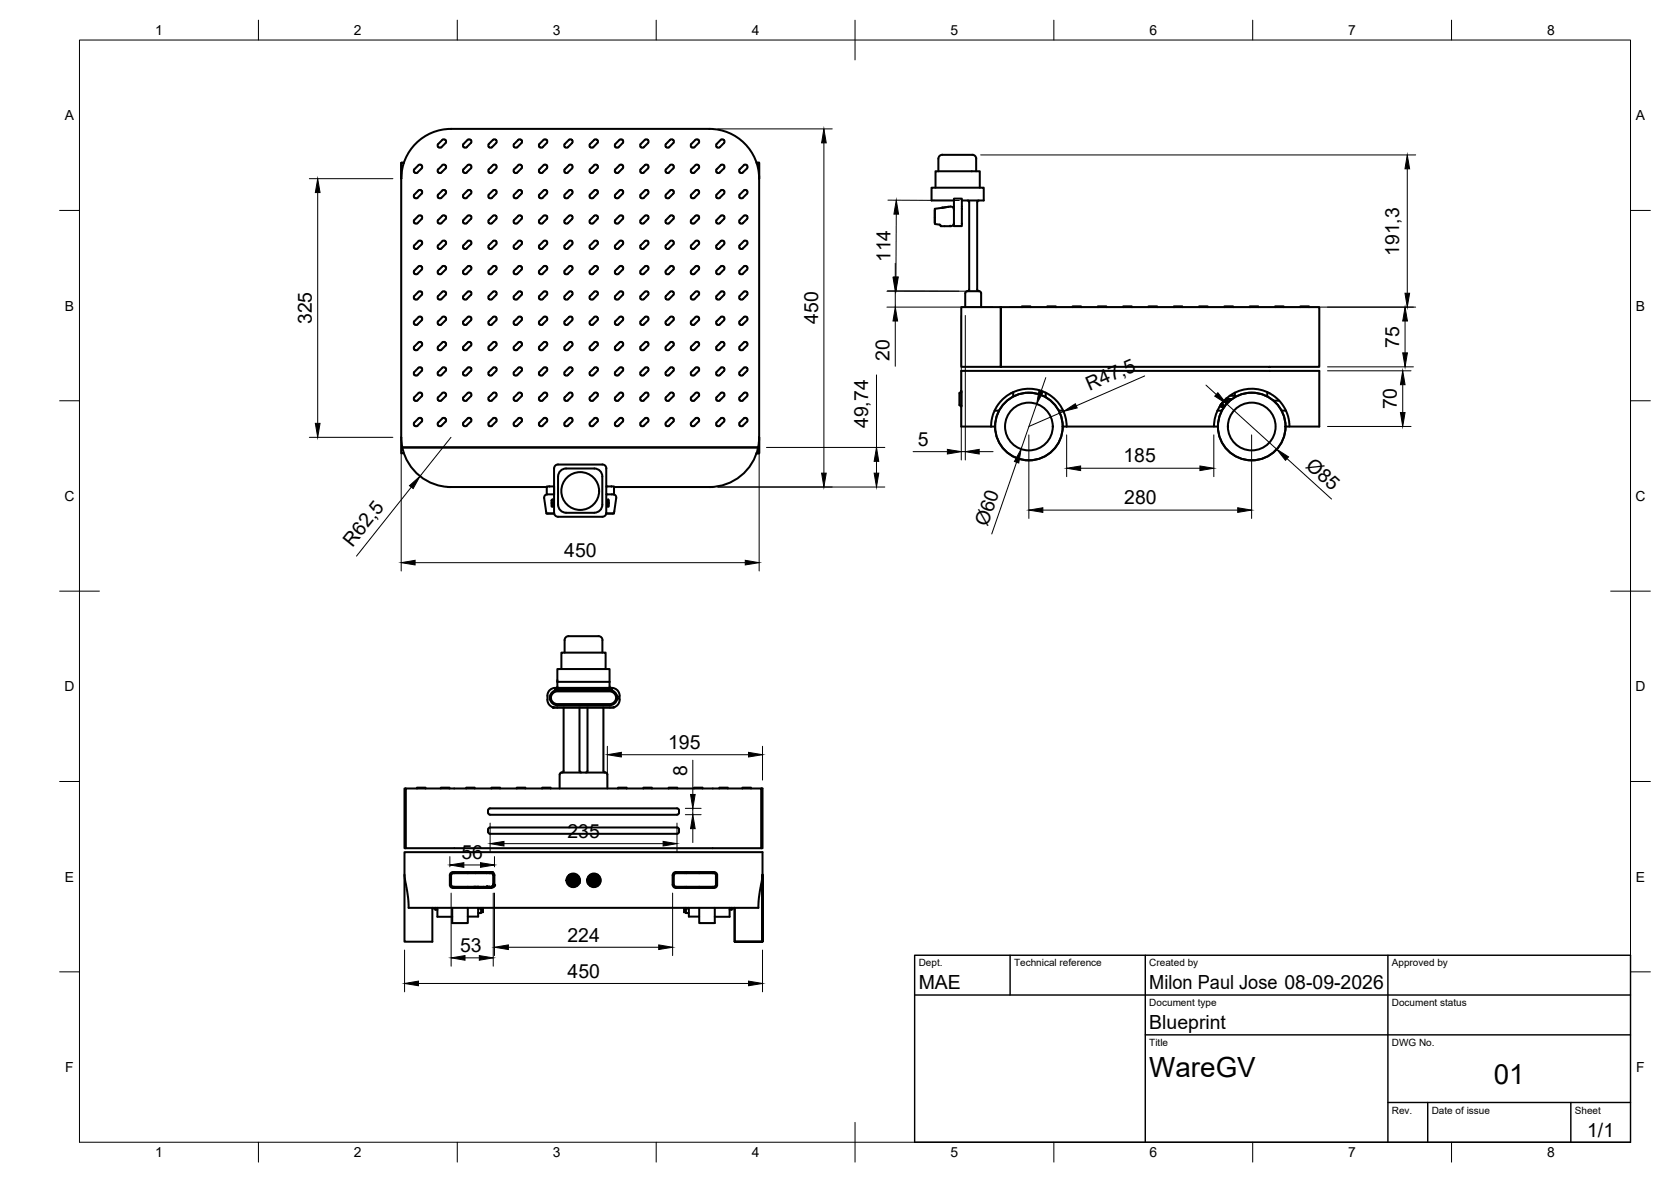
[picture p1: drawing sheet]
<svg xmlns="http://www.w3.org/2000/svg" width="420mm" height="297mm" viewBox="0 0 420 297" stroke-linecap="round" stroke-linejoin="round" font-family="sans-serif">
<defs><g id="words">
<g font-size="7">
<text x="289" y="270.6">WareGV</text>
<text x="375.6" y="272.3">01</text>
</g>
<g font-size="4.9">
<text x="223.9" y="65.9" transform="rotate(-90 223.9 65.9)">114</text>
<text x="351.8" y="64.3" transform="rotate(-90 351.8 64.3)">191,3</text>
<text x="78.4" y="81.5" transform="rotate(-90 78.4 81.5)">325</text>
<text x="205.7" y="81.4" transform="rotate(-90 205.7 81.4)">450</text>
<text x="351.8" y="87.4" transform="rotate(-90 351.8 87.4)">75</text>
<text x="223.6" y="90.8" transform="rotate(-90 223.6 90.8)">20</text>
<text x="273.9" y="98.3" transform="rotate(-24 273.9 98.3)">R47,5</text>
<text x="218.3" y="107.6" transform="rotate(-90 218.3 107.6)">49,74</text>
<text x="351.2" y="102.9" transform="rotate(-90 351.2 102.9)">70</text>
<text x="230.8" y="112">5</text>
<text x="282.5" y="116.2">185</text>
<text x="328.1" y="117.2" transform="rotate(42 328.1 117.2)">Ø85</text>
<text x="282.7" y="126.7">280</text>
<text x="88.6" y="137.7" transform="rotate(-51 88.6 137.7)">R62,5</text>
<text x="248.3" y="132.6" transform="rotate(-71 248.3 132.6)">Ø60</text>
<text x="141.9" y="139.9">450</text>
<text x="168" y="188.2">195</text>
<text x="172.7" y="194.9" transform="rotate(-90 172.7 194.9)">8</text>
<text x="116" y="215.9">56</text>
<text x="142.7" y="210.6">235</text>
<text x="115.7" y="239.3">53</text>
<text x="142.7" y="236.7">224</text>
<text x="142.7" y="245.7">450</text>
<text x="231" y="248.5">MAE</text>
<text x="289" y="248.5">Milon Paul Jose 08-09-2026</text>
<text x="289" y="258.6">Blueprint</text>
<text x="399.1" y="285.7">1/1</text>
</g>
<g font-size="3.5">
<text x="39" y="8.8">1</text>
<text x="89" y="8.8">2</text>
<text x="139" y="8.8">3</text>
<text x="189" y="8.8">4</text>
<text x="239" y="8.8">5</text>
<text x="289" y="8.8">6</text>
<text x="339" y="8.8">7</text>
<text x="389" y="8.8">8</text>
<text x="16.3" y="30.2">A</text>
<text x="411.3" y="30.2">A</text>
<text x="16.3" y="78">B</text>
<text x="411.3" y="78">B</text>
<text x="16.2" y="125.9">C</text>
<text x="411.2" y="125.9">C</text>
<text x="16.2" y="173.7">D</text>
<text x="411.2" y="173.7">D</text>
<text x="16.3" y="221.6">E</text>
<text x="411.3" y="221.6">E</text>
<text x="16.4" y="269.4">F</text>
<text x="411.4" y="269.4">F</text>
<text x="39" y="290.8">1</text>
<text x="89" y="290.8">2</text>
<text x="139" y="290.8">3</text>
<text x="189" y="290.8">4</text>
<text x="239" y="290.8">5</text>
<text x="289" y="290.8">6</text>
<text x="339" y="290.8">7</text>
<text x="389" y="290.8">8</text>
</g>
<g font-size="2.5">
<text x="231" y="242.9">Dept.</text>
<text x="255" y="242.9">Technical reference</text>
<text x="289" y="242.9">Created by</text>
<text x="350" y="242.9">Approved by</text>
<text x="289" y="252.8">Document type</text>
<text x="350" y="252.8">Document status</text>
<text x="289" y="262.9">Title</text>
<text x="350" y="262.9">DWG No.</text>
<text x="350" y="279.9">Rev.</text>
<text x="360" y="279.9">Date of issue</text>
<text x="396" y="279.9">Sheet</text>
</g>
</g></defs>
<!-- layer: Visible -->
<g fill="none" stroke="#000" stroke-width=".51">
<path d="M110.3 37l-.3-.3 .2-.5 1-1.1 .3-.1 .4 .1a.5 .5 0 0 1 .1 .8l-1 1.1M110.3 37l.2 .1 .5-.1M116.6 37l.3 .1 .5-.1M118.4 35.2l-.6-.2-1.3 1.2-.1 .5 .2 .3M118.4 35.9l-1.1 1.1M118.4 35.2l.1 .5-.1 .2M123 37l.2 .1 .5-.1M123 37l-.2-.3 .1-.5 1.1-1.1 .4-.1 .4 .2 .1 .5-1.2 1.3M129.3 37l-.2-.3 .2-.5 1-1.1 .2-.1 .5 .1a.5 .5 0 0 1 .1 .8l-1 1.1M129.4 37l.2 .1 .5-.1M135.6 36.9l.1 .1M135.6 36.2l-.1 .5 .1 .2"/>
<path d="M135.7 37l.3 .1 .4-.1M136.7 35.1l-1.1 1.1M136.7 35.1l.2-.1 .5 .1 .2 .6-1.2 1.3M142.1 37l-.2-.3 .1-.5 1.1-1.1 .4-.1 .3 .2 .2 .5-1.2 1.3M142.1 37l.2 .1 .5-.1M148.5 37l.2 .1 .5-.1M150.2 35.2l-.6-.2-1.2 1.2-.2 .5 .2 .3M150.2 35.9l-1 1.1M150.2 35.2l.2 .5-.2 .2M154.8 37l.2 .1 .5-.1M154.8 37l-.2-.3 .1-.5 1.1-1.1 .5-.1 .3 .2 .1 .5-1.2 1.3M161.1 36.9l.1 .1"/>
<path d="M161.1 36.2l-.1 .5 .1 .2M161.2 37l.2 .1 .5-.1M162.1 35.1l-1 1.1M162.2 35.1l.2-.1 .5 .1M162.8 35.1a.5 .5 0 0 1 .1 .8l-1 1.1M167.6 37l.2 .1 .5-.1M168.5 35.1l-1.2 1.3 .2 .6M168.5 35.1l.5-.1 .3 .2M169.3 35.9l-1.1 1.1M169.3 35.2l.1 .3-.1 .4M173.9 37l.2 .1 .5-.1M175.7 35.2l-.6-.2-1.3 1.2-.1 .5 .2 .3"/>
<path d="M175.7 35.9l-1.1 1.1M175.7 35.2l.1 .5-.1 .2M180.2 36.2l1-1.1 .3-.1 .4 .1a.5 .5 0 0 1 .1 .8l-1 1.1M180.2 36.9l.1 .1M180.2 36.2l-.1 .5 .1 .2M180.3 37l.2 .1 .5-.1M100.9 44.9v65M101.5 40.9h-.6v4M104.2 49.6v-.7l1-1a.56 .56 0 0 1 .8 0 .56 .56 0 0 1 0 .8l-1.2 1.1-.6-.2M105.2 41.5a.57 .57 0 0 1 .8 0 .57 .57 0 0 1 0 .8l-1 1.1a.58 .58 0 0 1-.8-.1 .58 .58 0 0 1 0-.7zM106 55l.2-.5-.2-.2-.5-.2-1.3 1.2-.1 .5 .2 .3 .5 .1 1.2-1.2M110.2 49.6l-.2-.5 .2-.2 1-1a.57 .57 0 0 1 .8 0 .57 .57 0 0 1 0 .8l-1 1-.5 .1-.3-.2"/>
<path d="M111.2 41.5a.58 .58 0 0 1 .8 0 .58 .58 0 0 1 0 .8l-1 1.1a.57 .57 0 0 1-.8-.1 .57 .57 0 0 1 0-.7zM112 55a.57 .57 0 0 0 0-.7 .57 .57 0 0 0-.8-.1l-1.2 1.3 .3 .6h.7l1-1.1M116.5 49.6l.1 .1M116.6 49.7l.3 .1 .5-.1M116.6 56.1l.3 .1 .5-.1M116.6 43.4l.3 .1 .5-.1M118.4 48a.5 .5 0 0 0-.8-.1l-1.1 1v.7M118.4 54.3l-.6-.2-1.3 1.2-.1 .5 .2 .3M118.4 41.6a.5 .5 0 0 0-.8-.1l-1.2 1.3 .2 .6M118.4 55l-1.1 1.1M118.4 48.7l-1.1 1M118.4 42.3l-1.1 1.1"/>
<path d="M118.4 47.9l.1 .5-.1 .3M118.4 54.3l.1 .5-.1 .2M118.4 41.6l.1 .5-.1 .2M122.9 49.6v-.7l1.1-1a.56 .56 0 0 1 .7 0 .56 .56 0 0 1 .1 .8l-1.1 1-.5 .1-.3-.2M124 41.5a.57 .57 0 0 1 .7 0 .57 .57 0 0 1 .1 .8l-1.1 1.1a.57 .57 0 0 1-.7-.1 .57 .57 0 0 1-.1-.7zM124.8 55l.1-.5-.1-.2-.6-.2-1.3 1.2-.1 .5 .2 .3 .5 .1 1.3-1.2M129.3 49.6l-.2-.5 .2-.2 1-1a.57 .57 0 0 1 .8 0 .57 .57 0 0 1 0 .8l-1 1-.5 .1-.3-.2M130.3 41.5a.58 .58 0 0 1 .8 0 .58 .58 0 0 1 0 .8l-1 1.1a.57 .57 0 0 1-.8-.1 .57 .57 0 0 1 0-.7zM131.1 55a.57 .57 0 0 0 0-.7 .57 .57 0 0 0-.8-.1l-1.2 1.3 .2 .6h.8l1-1.1M135.6 49.6l.4 .2 .4-.1M135.6 56l.4 .2 .4-.1M135.6 43.3l.4 .2 .4-.1"/>
<path d="M135.6 48.9l-.1 .5 .1 .2M135.6 55.3l-.1 .5 .1 .2M135.6 42.5l-.1 .5 .1 .3M136.7 54.2l-1.1 1.1M136.7 41.5l-1.1 1.1M136.7 47.9l-1.1 1M136.7 47.9a.56 .56 0 0 1 .7 0 .56 .56 0 0 1 .1 .8l-1.1 1M136.7 54.2l.2-.1 .5 .1 .2 .3-.1 .5M136.7 41.5a.57 .57 0 0 1 .8 0 .57 .57 0 0 1 0 .8l-1.1 1.1M137.5 55l-1.1 1.1M142 49.6v-.7l1.1-1a.56 .56 0 0 1 .7 0 .56 .56 0 0 1 .1 .8l-1.1 1-.5 .1-.3-.2M143.1 41.5a.57 .57 0 0 1 .7 0 .57 .57 0 0 1 0 .8l-1 1.1a.57 .57 0 0 1-.8-.1 .57 .57 0 0 1 0-.7z"/>
<path d="M143.9 55l.1-.5-.2-.2-.5-.2-1.3 1.2-.1 .5 .2 .3 .5 .1 1.2-1.2M148.4 49.6v.1M150.2 54.3l-.6-.2-1.2 1.2-.2 .5 .2 .3M150.2 55l-1 1.1-.3 .1-.4-.1M150.2 48a.5 .5 0 0 0-.8-.1l-1 1-.2 .2 .2 .5M150.2 48.7l-1 1-.5 .1-.2-.1M150.2 41.6a.5 .5 0 0 0-.8-.1l-1.2 1.3 .2 .6M150.2 42.3l-1 1.1-.5 .1-.2-.1M150.2 54.3l.2 .5-.2 .2M150.2 47.9l.2 .5-.2 .3M150.2 41.6l.2 .5-.2 .2M154.7 49.6v-.7l1.1-1a.56 .56 0 0 1 .7 0 .56 .56 0 0 1 .1 .8l-1.1 1-.5 .1-.3-.2"/>
<path d="M155.8 41.5a.57 .57 0 0 1 .8 0 .57 .57 0 0 1 0 .8l-1.1 1.1a.57 .57 0 0 1-.7-.1 .57 .57 0 0 1-.1-.7zM156.6 55l.1-.5-.1-.2-.6-.2-1.3 1.2-.1 .5 .2 .3 .5 .1 1.3-1.2M161.1 55.3l-.1 .5 .1 .2M161.1 48.9l-.1 .5 .1 .2M161.1 42.5l-.1 .5 .1 .3M162.1 54.2l-1 1.1M162.1 41.5l-1 1.1M162.1 47.9l-1 1M162.2 54.2l.2-.1 .5 .1M162.2 47.9l.2-.2 .5 .2M162.2 41.5l.2-.1 .5 .1M162.8 54.2a.5 .5 0 0 1 .1 .8"/>
<path d="M162.8 47.9a.5 .5 0 0 1 .1 .8l-1 1-.5 .1-.3-.2M162.8 41.5a.5 .5 0 0 1 .1 .8l-1.2 1.2-.6-.2M162.9 55l-1.2 1.2-.6-.2M167.4 49.6l.4 .2 .5-.1M168.5 54.2l-1.1 1.1a.57 .57 0 0 0 .1 .7 .57 .57 0 0 0 .8 .1M168.5 47.9l-1.1 1-.1 .5 .1 .2M168.5 41.5l-1.1 1a.58 .58 0 0 0 .1 .8 .58 .58 0 0 0 .8 .1M168.5 54.2l.5-.1 .3 .2M168.5 47.9a.5 .5 0 0 1 .8 .1M168.5 41.5a.5 .5 0 0 1 .8 .1M169.3 55l-1.1 1.1M169.3 48.7l-1.1 1"/>
<path d="M169.3 42.3l-1.1 1.1M169.3 54.3l.1 .2-.1 .5M169.3 47.9l.1 .3-.1 .5M169.3 41.6l.1 .2-.1 .5M173.8 49.6l.1 .1M175.7 54.3l-.6-.2-1.3 1.2-.1 .5 .2 .3M175.7 55l-1.1 1.1-.2 .1-.5-.1M175.7 48a.5 .5 0 0 0-.8-.1l-1.1 1v.7M175.7 48.7l-1.1 1-.5 .1-.2-.1M175.7 41.6a.5 .5 0 0 0-.8-.1l-1.2 1.3 .2 .6M175.7 42.3l-1.1 1.1-.5 .1-.2-.1M175.7 54.3l.1 .5-.1 .2"/>
<path d="M175.7 47.9l.1 .5-.1 .3M175.7 41.6l.1 .5-.1 .2M180.2 48.9l1-1a.57 .57 0 0 1 .8 0 .57 .57 0 0 1 0 .8l-1 1-.5 .1-.3-.2M180.2 42.6l1-1.1a.58 .58 0 0 1 .8 0 .58 .58 0 0 1 0 .8l-1.2 1.2-.6-.2M180.2 55.3l-.1 .5 .1 .2M180.2 48.9l-.1 .5 .1 .2M180.2 42.5l-.1 .5 .1 .3M182 55l-1.2 1.2-.6-.2M182 55a.57 .57 0 0 0 0-.7 .57 .57 0 0 0-.8-.1l-1 1.1M186 48.9l1-1a.57 .57 0 0 1 .8 0 .57 .57 0 0 1 0 .8l-1 1-.5 .1-.3-.2M186 42.6l1-1.1a.58 .58 0 0 1 .8 0 .58 .58 0 0 1 0 .8l-1.2 1.2-.6-.2M186 48.9l-.1 .2 .1 .5"/>
<path d="M186 42.5l-.1 .3 .1 .5M186 55.3l-.1 .2 .1 .5M187.8 55l-1.2 1.2-.6-.2M187.8 55a.57 .57 0 0 0 0-.7 .57 .57 0 0 0-.8-.1l-1 1.1M190.2 40.9h.7v4M190.9 44.9v65a12.5 12.5 0 0 1-12.5 12.5M190.9 44.9a12.5 12.5 0 0 0-12.5-12.5h-65a12.5 12.5 0 0 0-12.5 12.5M235.1 52.8v3.2M235.2 47.2v-4.2h11.2v4.2M235.9 43v-3.1a1.33 1.33 0 0 1 1.6-1h6a1.87 1.87 0 0 1 1.9 .6v3.5M238.5 52l-1.8 .2h.3M239.9 56l-.3 .6-.7 .2"/>
<path d="M239.9 50.4v6.4h2v-.6M239.9 50.4h-5.7v-3.2h13.2v3.2h-5.5M239.9 50.4v-.5h2v.5M239.9 52.7a.98 .98 0 0 0-1.5-.7l-3.3 .5v3.8l1.3 .2 .1 .3h2.4v-.1M241.9 50.4v5.8M241.9 56.2h.1M243.3 50.4l.4 .4v22l-.4 .4M246.1 50.4l-.4 .4v22l.4 .4M105.2 73.3l-1 1.1-.1 .2 .1 .5M105.2 73.3l.3-.1 .4 .1M105.9 73.3l.3 .6-1.2 1.3-.5 .1-.3-.2M106 67l.2 .5-.2 .3-1 1-.5 .1-.3-.2-.1-.5 1.1-1.2a.5 .5 0 0 1 .8 .1"/>
<path d="M106 60.7l.2 .5-.2 .2-1 1.1a.58 .58 0 0 1-.8-.1 .58 .58 0 0 1 0-.7l1-1.1a.5 .5 0 0 1 .8 .1M111.2 73.3l.3-.1 .4 .1M111.2 73.3l-1 1.1-.2 .2 .2 .5M111.9 73.3a.5 .5 0 0 1 .1 .8l-1 1.1-.5 .1-.3-.2M112 60.7l.2 .5-.2 .2-1 1.1a.57 .57 0 0 1-.8-.1 .57 .57 0 0 1 0-.7l1-1.1a.52 .52 0 0 1 .8 .1M112 67l.2 .5-.2 .3-1 1-.5 .1-.3-.2-.2-.5 1.2-1.2a.52 .52 0 0 1 .8 .1M116.5 75.1l.1 .1M116.6 62.5l.3 .1 .5-.1M116.6 68.8l.3 .1 .5-.1M116.6 75.2l.3 .1 .5-.1M117.6 73.3l-1.1 1.1-.1 .5 .1 .2M117.6 73.3l.2-.1 .5 .1"/>
<path d="M118.3 73.3l.1 .1M118.4 60.7a.5 .5 0 0 0-.8-.1l-1.2 1.3 .2 .5M118.4 67.1a.5 .5 0 0 0-.8-.1l-1.1 1-.1 .5 .2 .3M118.4 79.8a.5 .5 0 0 0-.8-.1l-1.1 1.1M118.4 61.4l-1.1 1M118.4 67.8l-1.1 1M118.4 74.1l-1.1 1.1M118.4 60.7l.1 .5-.1 .2M118.4 67l.1 .5-.1 .2M118.4 73.4l.1 .5-.1 .2M118.4 79.8l.1 .5-.1 .2M124 73.3l-1.1 1.1-.1 .5 .1 .2"/>
<path d="M124 73.3l.2-.1 .5 .1M124.7 73.3a.5 .5 0 0 1 .1 .8l-1.1 1.1-.5 .1-.3-.2M124.8 60.7l.1 .5-.1 .2-1.1 1.1a.57 .57 0 0 1-.7-.1 .57 .57 0 0 1-.1-.7l1.1-1.1a.5 .5 0 0 1 .8 .1M124.8 67l.1 .5-.1 .3-1.1 1-.5 .1-.3-.2-.1-.5 1.2-1.2a.5 .5 0 0 1 .8 .1M130.3 73.3l.2-.1 .5 .1M130.3 73.3l-1 1.1-.2 .5 .2 .2M131 73.3a.5 .5 0 0 1 .1 .8l-1 1.1-.5 .1-.3-.2M131.1 60.7l.2 .5-.2 .2-1 1.1a.57 .57 0 0 1-.8-.1 .57 .57 0 0 1 0-.7l1-1.1a.52 .52 0 0 1 .8 .1M131.1 67l.2 .5-.2 .3-1 1-.5 .1-.3-.2-.2-.5 1.2-1.2a.52 .52 0 0 1 .8 .1M135.6 62.4l.4 .2 .4-.1M135.6 75.1l.4 .2 .4-.1M135.6 68.7l.4 .2 .4-.1"/>
<path d="M135.6 61.6l-.1 .5 .1 .2M135.6 74.4l-.1 .5 .1 .2M135.6 68l-.1 .5 .1 .2M136.7 79.7l-1.1 1.1M136.7 67l-1.1 1M136.7 73.3l-1.1 1.1M136.7 60.6l-1.1 1.1M136.7 60.6a.5 .5 0 0 1 .8 .1M136.7 73.3l.2-.1 .5 .1M136.7 67a.5 .5 0 0 1 .8 .1M136.7 79.7a.57 .57 0 0 1 .8 0 .57 .57 0 0 1 0 .8M137.4 73.3l.2 .6-1.2 1.3"/>
<path d="M137.5 60.7l.1 .5-.1 .2-1.1 1M137.5 67l.1 .5-.1 .2-1.1 1.1M143 73.3l-1 1.1-.1 .5 .1 .2M143.1 73.3l.2-.1 .5 .1M143.7 73.3a.5 .5 0 0 1 .2 .8l-1.1 1.1-.5 .1-.3-.2M143.9 60.7l.1 .5-.2 .2-1 1.1a.57 .57 0 0 1-.8-.1 .57 .57 0 0 1 0-.7l1.1-1.1a.5 .5 0 0 1 .7 .1M143.9 67l.1 .5-.2 .3-1 1-.5 .1-.3-.2-.1-.5 1.2-1.2a.5 .5 0 0 1 .7 .1M148.4 75.1v.1M149.4 73.3l.2-.1 .5 .1M149.4 73.3l-1 1.1-.2 .2 .2 .5M150.1 73.3l.1 .1M150.2 60.7a.5 .5 0 0 0-.8-.1l-1.2 1.3 .2 .5"/>
<path d="M150.2 61.4l-1 1.1-.3 .1-.4-.1M150.2 74.1l-1 1.1-.5 .1-.2-.1M150.2 67.1a.5 .5 0 0 0-.8-.1l-1.2 1.2 .2 .6M150.2 67.8l-1 1-.3 .1-.4-.1M150.2 79.8a.5 .5 0 0 0-.8-.1l-1 1.1M150.2 60.7l.2 .5-.2 .2M150.2 73.4l.2 .5-.2 .2M150.2 67l.2 .5-.2 .2M150.2 79.8l.2 .5-.2 .2M155.8 73.3l-1.1 1.1-.1 .2 .1 .5M155.8 73.3l.2-.1 .5 .1M156.5 73.3l.2 .6-1.2 1.3-.5 .1-.3-.2"/>
<path d="M156.6 60.7l.1 .5-.1 .2-1.1 1.1a.57 .57 0 0 1-.7-.1 .57 .57 0 0 1-.1-.7l1.1-1.1a.5 .5 0 0 1 .8 .1M156.6 67l.1 .5-.1 .3-1.1 1-.5 .1-.3-.2-.1-.5 1.2-1.2a.5 .5 0 0 1 .8 .1M161.1 61.6l-.1 .5 .1 .2M161.1 68l-.1 .5 .1 .2M161.1 74.4l-.1 .5 .1 .2M162.1 60.6l-1 1.1M162.1 73.3l-1 1.1M162.1 67l-1 1M162.1 79.7l-1 1.1M162.2 60.6l.2-.1 .5 .1M162.2 67l.2-.2 .5 .2M162.2 73.3l.2-.1 .5 .1"/>
<path d="M162.2 79.7l.2-.2 .5 .2M162.8 73.3a.5 .5 0 0 1 .1 .8l-1 1.1-.5 .1-.3-.2M162.8 79.7a.5 .5 0 0 1 .1 .8M162.8 60.6l.1 .1M162.8 67l.1 .1M162.9 60.7l.2 .5-.2 .2-1 1-.5 .2-.3-.2M162.9 67l.2 .5-.2 .2-1 1.1-.5 .1-.3-.2M167.4 75.1l.4 .2 .5-.1M168.5 60.6l-1.1 1a.58 .58 0 0 0 .1 .8 .58 .58 0 0 0 .8 .1M168.5 67l-1.1 1a.57 .57 0 0 0 .1 .8 .57 .57 0 0 0 .8 0M168.5 73.3l-1.1 1.1-.1 .5 .1 .2M168.5 79.7l-1.1 1.1"/>
<path d="M168.5 60.6a.5 .5 0 0 1 .8 .1M168.5 67a.5 .5 0 0 1 .8 .1M168.5 73.3l.2-.1 .5 .1M168.5 79.7a.5 .5 0 0 1 .8 .1M169.2 73.3l.1 .1M169.3 61.4l-1.1 1M169.3 67.8l-1.1 1M169.3 74.1l-1.1 1.1M169.3 60.7l.1 .2-.1 .5M169.3 67l.1 .3-.1 .4M169.3 73.4l.1 .2-.1 .5M169.3 79.8l.1 .2-.1 .5"/>
<path d="M173.8 75.1l.1 .1M174.9 73.3l-1.1 1.1-.1 .2 .1 .5M174.9 73.3l.2-.1 .5 .1M175.6 73.3l.1 .1M175.7 60.7a.5 .5 0 0 0-.8-.1l-1.2 1.3 .2 .5M175.7 61.4l-1.1 1.1-.2 .1-.5-.1M175.7 67.1a.5 .5 0 0 0-.8-.1l-1.1 1-.1 .5 .2 .3M175.7 67.8l-1.1 1-.2 .1-.5-.1M175.7 74.1l-1.1 1.1-.5 .1-.2-.1M175.7 79.8a.5 .5 0 0 0-.8-.1l-1.1 1.1M175.7 60.7l.1 .5-.1 .2M175.7 67l.1 .5-.1 .2"/>
<path d="M175.7 73.4l.1 .5-.1 .2M175.7 79.8l.1 .5-.1 .2M180.2 68l-.1 .5 .1 .2M180.2 61.6l-.1 .5 .1 .2M180.2 74.4l-.1 .5 .1 .2M181.2 73.3l.3-.1 .4 .1M181.2 73.3l-1 1.1M181.9 73.3a.5 .5 0 0 1 .1 .8l-1 1.1-.5 .1-.3-.2M182 67.1a.52 .52 0 0 0-.8-.1l-1 1M182 60.7a.52 .52 0 0 0-.8-.1l-1 1.1M182 67l.2 .3-.2 .4-1 1.1-.5 .1-.3-.2M182 60.7l.2 .2-.2 .5-1 1-.5 .2-.3-.2"/>
<path d="M186 68l-.1 .2 .1 .5M186 74.4l-.1 .2 .1 .5M186 61.6l-.1 .3 .1 .4M187 73.3l.3-.1 .4 .1M187 73.3l-1 1.1M187.7 73.3a.5 .5 0 0 1 .1 .8l-1 1.1-.5 .1-.3-.2M187.8 67.1a.52 .52 0 0 0-.8-.1l-1 1M187.8 60.7a.52 .52 0 0 0-.8-.1l-1 1.1M187.8 67l.2 .5-.2 .2-1 1.1-.5 .1-.3-.2M187.8 60.7l.2 .5-.2 .2-1 1-.5 .2-.3-.2M241.7 77.2v15h10v-15h80v15h-80v-15zM246.2 73.2h-3l-.4 .2-.1 3.8"/>
<path d="M246.2 73.2l.4 .2 .1 .3v3.5M256.9 77.2v-.2h2.2v.2M263.3 77.2v-.2h2.2v.2M269.7 77.2v-.2h2.1v.2M276 77.2v-.2h2.2v.2M282.4 77.2v-.2h2.2v.2M288.8 77.2v-.2h2.1v.2M295.1 77.2v-.2h2.2v.2M301.5 77.2v-.2h2.2v.2M307.9 77.2v-.2h2.1v.2M314.2 77.2v-.2h2.2v.2M320.6 77.2v-.2h2.1v.2"/>
<path d="M327 77.2v-.2h2.1v.2M104.2 93.5l1.3-1.2 .4 .1 .3 .3-.2 .5-1.2 1.2-.6-.2zM104.3 87.9l-.2-.3 .1-.5 1-1.1a.57 .57 0 0 1 .8 .1 .57 .57 0 0 1 0 .8l-1 1M104.3 87.9l.2 .1 .5-.1M105.2 98.8l-1 1-.1 .3 .1 .4M105.2 98.8l.3-.2 .4 .2M105.9 98.8l.3 .6-1.2 1.2-.5 .2-.3-.3M106 80.5l-1 1-.2 .2-.5-.2a.53 .53 0 0 1-.1-.8M106 80.5l.2-.5-.2-.2a.5 .5 0 0 0-.8-.1l-1 1.1M110.3 87.9l-.3-.6 1.2-1.3a.58 .58 0 0 1 .8 .1 .58 .58 0 0 1 0 .8l-1 1M110.3 87.9l.2 .1 .5-.1M111.2 92.4l.3-.1 .4 .1a.52 .52 0 0 1 .1 .8l-1 1.1h-.7l-.3-.6z"/>
<path d="M111.2 98.8l.3-.2 .4 .2M111.2 98.8l-1 1-.2 .3 .2 .4M111.9 98.8a.5 .5 0 0 1 .1 .8l-1.2 1.2-.6-.3M112 80.5l-1 1-.2 .2-.5-.2a.53 .53 0 0 1-.1-.8M112 80.5a.58 .58 0 0 0 0-.8 .58 .58 0 0 0-.8 0l-1 1.1M116.5 80.7l-.1 .5 .2 .3M116.6 81.5l.3 .2 .5-.2M116.6 87.9l.3 .1 .5-.1M116.6 94.3l.3 .1 .5-.1M117.6 98.8l-1.1 1-.1 .5 .1 .2M117.6 98.8l.2-.2 .5 .2M118.3 98.8l.1 .1"/>
<path d="M118.4 86.2a.5 .5 0 0 0-.8-.2l-1.1 1.1-.1 .5 .2 .3M118.4 92.5l-.6-.2-1.3 1.2-.1 .5 .2 .3M118.4 86.9l-1.1 1M118.4 80.5l-1.1 1M118.4 93.2l-1.1 1.1M118.4 99.6l-1.1 1M118.4 86.2l.1 .4-.1 .3M118.4 92.5l.1 .5-.1 .2M118.4 98.9l.1 .5-.1 .2M122.9 93.5l1.3-1.2 .5 .1 .2 .3-.1 .5-1.3 1.2-.6-.2zM123 87.9l.2 .1 .5-.1M123 87.9l-.2-.3 .1-.5 1.1-1.1a.57 .57 0 0 1 .7 .1 .57 .57 0 0 1 .1 .8l-1.1 1"/>
<path d="M124 98.8l-1.1 1-.1 .5 .1 .2M124 98.8l.2-.2 .5 .2M124.7 98.8a.5 .5 0 0 1 .1 .8l-1.3 1.2-.6-.3M124.8 80.5l-1.3 1.2-.6-.2v-.8M124.8 80.5l.1-.5-.1-.2a.5 .5 0 0 0-.8-.1l-1.1 1.1M129.3 87.9l-.2-.6 1.2-1.3a.58 .58 0 0 1 .8 .1 .58 .58 0 0 1 0 .8l-1 1M129.4 87.9l.2 .1 .5-.1M130.3 92.4l.2-.1 .5 .1a.52 .52 0 0 1 .1 .8l-1 1.1h-.8l-.2-.6zM130.3 98.8l.2-.2 .5 .2M130.3 98.8l-1 1-.2 .5 .2 .2M131 98.8a.5 .5 0 0 1 .1 .8l-1.3 1.2-.5-.3M131.1 80.5l-1 1-.3 .2-.4-.2a.53 .53 0 0 1-.1-.8"/>
<path d="M131.1 80.5a.58 .58 0 0 0 0-.8 .58 .58 0 0 0-.8 0l-1 1.1M135.6 81.5l.4 .2 .4-.2M135.6 94.2l.4 .2 .4-.1M135.6 87.8l.1 .1M135.6 80.7l-.1 .5 .1 .2M135.6 93.5l-.1 .5 .1 .2M135.6 87.1l-.1 .5 .1 .2M135.6 99.8l-.1 .5 .1 .2M135.7 87.9l.3 .1 .4-.1M136.7 98.8l-1.1 1.1M136.7 92.4l-1.1 1.1M136.7 86l-1.1 1.1"/>
<path d="M136.7 92.4l.2-.1 .5 .1 .2 .6-1.2 1.3M136.7 86a.57 .57 0 0 1 .8 .1 .57 .57 0 0 1 0 .8l-1.1 1M136.7 98.8l.2-.2 .5 .2M137.4 98.8l.2 .6-1.2 1.2M137.5 80.5l-1.1 1M142 93.5l1.3-1.2 .5 .1 .2 .3-.2 .5-1.2 1.2-.6-.2zM142.1 87.9l-.2-.3 .1-.5 1.1-1.1a.57 .57 0 0 1 .7 .1 .57 .57 0 0 1 .1 .8l-1.1 1M142.1 87.9l.2 .1 .5-.1M143 98.8l-1 1-.1 .5 .1 .2M143.1 98.8l.2-.2 .5 .2M143.7 98.8a.5 .5 0 0 1 .2 .8l-1.3 1.2-.6-.3M143.8 80.5l-1.2 1.2-.6-.2v-.8"/>
<path d="M143.9 80.5l.1-.5-.2-.2a.5 .5 0 0 0-.7-.1l-1.1 1.1M148.4 80.7l-.2 .5 .2 .3M148.5 87.9l.2 .1 .5-.1M149.4 98.8l.2-.2 .5 .2M149.4 98.8l-1 1-.2 .3 .2 .4M150.1 98.8l.1 .1M150.2 80.5l-1 1-.3 .2-.4-.2M150.2 86.2a.5 .5 0 0 0-.8-.2l-1.2 1.3 .2 .6M150.2 92.5l-.6-.2-1.2 1.2-.2 .5 .2 .3M150.2 93.2l-1 1.1-.5 .1-.2-.1M150.2 99.6l-1 1-.5 .2-.2-.2M150.2 86.9l-1 1"/>
<path d="M150.2 86.2l.2 .4-.2 .3M150.2 92.5l.2 .5-.2 .2M150.2 98.9l.2 .5-.2 .2M154.7 93.5l1.3-1.2 .5 .1 .2 .3-.1 .5-1.3 1.2-.6-.2zM154.8 87.9l.2 .1 .5-.1M154.8 87.9l-.2-.3 .1-.5 1.1-1.1a.57 .57 0 0 1 .7 .1 .57 .57 0 0 1 .1 .8l-1.1 1M155.8 98.8l-1.1 1-.1 .3 .1 .4M155.8 98.8l.2-.2 .5 .2M156.5 98.8l.2 .6-1.2 1.2-.5 .2-.3-.3M156.6 80.5l-1.3 1.2-.6-.2v-.8M156.6 80.5l.1-.5-.1-.2a.5 .5 0 0 0-.8-.1l-1.1 1.1M161.1 87.8l.1 .1"/>
<path d="M161.1 80.7l-.1 .5 .1 .2M161.1 87.1l-.1 .5 .1 .2M161.1 93.5l-.1 .5 .1 .2M161.1 99.8l-.1 .5 .1 .2M161.2 87.9l.2 .1 .5-.1M162.1 86l-1 1.1M162.1 92.4l-1 1.1M162.1 98.8l-1 1.1M162.2 86l.2-.1 .5 .1M162.2 92.4l.2-.1 .5 .1M162.2 98.8l.2-.2 .5 .2M162.8 86a.52 .52 0 0 1 .1 .9l-1 1"/>
<path d="M162.8 92.4a.5 .5 0 0 1 .1 .8l-1 1.1-.5 .1-.3-.2M162.8 98.8a.5 .5 0 0 1 .1 .8l-1.2 1.2-.6-.3M162.9 80.5l-1.2 1.2-.6-.2M167.4 80.7a.58 .58 0 0 0 .1 .8 .58 .58 0 0 0 .8 0M167.6 87.9l.2 .1 .5-.1M168.5 86l-1.2 1.3 .2 .6M168.5 92.4l-1.1 1.1a.57 .57 0 0 0 .1 .7 .57 .57 0 0 0 .8 .1M168.5 98.8l-1.1 1-.1 .5 .1 .2M168.5 86a.5 .5 0 0 1 .8 .2M168.5 92.4l.5-.1 .3 .2M168.5 98.8l.2-.2 .5 .2M169.2 98.8l.1 .1"/>
<path d="M169.3 86.9l-1.1 1M169.3 93.2l-1.1 1.1M169.3 80.5l-1.1 1M169.3 99.6l-1.1 1M169.3 86.2l.1 .2-.1 .5M169.3 92.5l.1 .2-.1 .5M169.3 98.9l.1 .2-.1 .5M173.8 80.7l-.1 .5 .2 .3M173.9 87.9l.2 .1 .5-.1M174.9 98.8l-1.1 1-.1 .3 .1 .4M174.9 98.8l.2-.2 .5 .2M175.6 98.8l.1 .1"/>
<path d="M175.7 86.2a.5 .5 0 0 0-.8-.2l-1.1 1.1-.1 .5 .2 .3M175.7 80.5l-1.1 1-.2 .2-.5-.2M175.7 92.5l-.6-.2-1.3 1.2-.1 .5 .2 .3M175.7 93.2l-1.1 1.1-.5 .1-.2-.1M175.7 99.6l-1.1 1-.5 .2-.2-.2M175.7 86.9l-1.1 1M175.7 86.2l.1 .4-.1 .3M175.7 92.5l.1 .5-.1 .2M175.7 98.9l.1 .5-.1 .2M180.2 87.1l1-1.1a.58 .58 0 0 1 .8 .1 .58 .58 0 0 1 0 .8l-1 1M180.2 93.5l1-1.1 .3-.1 .4 .1a.5 .5 0 0 1 .1 .8l-1 1.1-.5 .1-.3-.2M180.2 87.8l.1 .1"/>
<path d="M180.2 80.7l-.1 .5 .1 .2M180.2 87.1l-.1 .5 .1 .2M180.2 93.5l-.1 .5 .1 .2M180.2 99.8l-.1 .5 .1 .2M180.3 87.9l.2 .1 .5-.1M181.2 98.8l.3-.2 .4 .2M181.2 98.8l-1 1.1M181.9 98.8a.5 .5 0 0 1 .1 .8l-1.2 1.2-.6-.3M182 80.5l-1.2 1.2-.6-.2M182 80.5a.58 .58 0 0 0 0-.8 .58 .58 0 0 0-.8 0l-1 1.1M186 93.5l1-1.1 .3-.1 .4 .1a.5 .5 0 0 1 .1 .8l-1 1.1-.5 .1-.3-.2M186 87.1l1-1.1a.58 .58 0 0 1 .8 .1 .58 .58 0 0 1 0 .8l-1 1"/>
<path d="M186 87.8l.1 .1M186 80.7l-.1 .3 .1 .4M186 99.8l-.1 .3 .1 .4M186 93.5l-.1 .2 .1 .5M186 87.1l-.1 .2 .1 .5M186.1 87.9l.2 .1 .5-.1M187 98.8l.3-.2 .4 .2M187 98.8l-1 1.1M187.7 98.8a.5 .5 0 0 1 .1 .8l-1.2 1.2-.6-.3M187.8 80.5l-1.2 1.2-.6-.2M187.8 80.5a.58 .58 0 0 0 0-.8 .58 .58 0 0 0-.8 0l-1 1.1M241.2 98.8l.2 3.1"/>
<path d="M241.3 98.7h.4M241.4 98.7l-.1 .1M241.7 98.2v-5h90v14h-8.5M241.7 98.5v-.3v4v-.3M241.7 98.5v3.4M241.7 98.5h.1M254.8 98.5v1.2M262.9 98.7v1.1M309.2 99.5h1.3M310.5 98.7v1.1M318.6 98.5v1.2M100.9 109.9v4h.6"/>
<path d="M100.9 109.9l.3 2.5M101.1 112.4h89.5M101.2 112.4a12.5 12.5 0 0 0 12.2 10M104.2 106.2l1-1.1a.57 .57 0 0 1 .8 .1 .57 .57 0 0 1 0 .7l-1.2 1.2-.6-.2zM111.2 105.1a.58 .58 0 0 1 .8 .1 .58 .58 0 0 1 0 .7l-1 1.1h-.7l-.3-.6zM116.5 100.5l.1 .1M116.6 100.6l.3 .2 .5-.2M116.6 107l.3 .1 .5-.1M118.4 105.2a.5 .5 0 0 0-.8-.1l-1.1 1.1-.1 .5 .2 .3M118.4 105.9l-1.1 1.1M118.4 105.2l.1 .5-.1 .2M122.9 106.2l1.1-1.1a.57 .57 0 0 1 .7 .1 .57 .57 0 0 1 .1 .7l-1.3 1.2-.6-.2z"/>
<path d="M130.3 105.1a.58 .58 0 0 1 .8 .1 .58 .58 0 0 1 0 .7l-1 1.1h-.8l-.2-.6zM135.6 100.5l.4 .3 .4-.2M135.6 106.9l.4 .2 .4-.1M135.6 106.2l-.1 .5 .1 .2M136.7 105.1l-1.1 1.1M136.7 105.1a.57 .57 0 0 1 .8 .1 .57 .57 0 0 1 0 .7l-1.1 1.1M139.6 117l.7-.3h11.2a1.01 1.01 0 0 1 1 1v11.2a1.01 1.01 0 0 1-1.1 1h-11.1a1.01 1.01 0 0 1-1-1v-11.2zM140.9 118.3l.9-.5 .5-.1h7.1a2 2 0 0 1 2 2v7.1a2.04 2.04 0 0 1-2 2.1l-7.1-.1a2.04 2.04 0 0 1-2-1.9v-7.2l.1-.5zM142 106.2l1.1-1.1a.57 .57 0 0 1 .7 .1 .57 .57 0 0 1 0 .7l-1.2 1.2-.6-.2zM148.4 100.5v.1M150.2 105.2a.5 .5 0 0 0-.8-.1l-1.2 1.3 .2 .6M150.2 105.9l-1 1.1-.5 .1-.2-.1"/>
<path d="M150.2 105.2l.2 .5-.2 .2M154.7 106.2l1.1-1.1a.57 .57 0 0 1 .7 .1 .57 .57 0 0 1 .1 .7l-1.3 1.2-.6-.2zM161.1 106.2l-.1 .5 .1 .2M162.1 105.1l-1 1.1M162.2 105.1l.2-.1 .5 .1M162.8 105.1a.52 .52 0 0 1 .1 .8l-1 1.1-.5 .1-.3-.2M167.4 100.5l.4 .3 .5-.2M168.5 105.1l-1.1 1.1a.57 .57 0 0 0 .1 .8 .57 .57 0 0 0 .8 0M168.5 105.1a.5 .5 0 0 1 .8 .1M169.3 105.9l-1.1 1.1M169.3 105.2l.1 .3-.1 .4M173.8 100.5l.1 .1"/>
<path d="M175.7 105.2a.5 .5 0 0 0-.8-.1l-1.1 1.1-.1 .5 .2 .3M175.7 105.9l-1.1 1.1-.5 .1-.2-.1M175.7 105.2l.1 .5-.1 .2M180.2 106.2l1-1.1a.58 .58 0 0 1 .8 .1 .58 .58 0 0 1 0 .7l-1 1.1-.5 .1-.3-.2M180.2 106.2l-.1 .5 .1 .2M186 106.2l1-1.1a.58 .58 0 0 1 .8 .1 .58 .58 0 0 1 0 .7l-1 1.1-.5 .1-.3-.2M186 106.2l-.1 .2 .1 .5M190.9 109.9v4h-.7h.7zM241.3 101.9h.4M241.7 102.2v5h7.5M249.2 107.2h1M250.1 103.2h1.1"/>
<path d="M266.2 103.2h1.1M267.2 107.2h1M268.2 107.2h38M268.2 107.2a9.5 9.5 0 0 0-8.1-9.4 9.5 9.5 0 0 0-10.5 6.6l-.4 2.8M305.2 107.2a9.5 9.5 0 0 1 8.3-9.4 9.5 9.5 0 0 1 10.4 6.9l.3 2.5M306.1 103.2h1.1M306.6 102.2h1.2M306.9 101.8h.1M307 101.7v.2M307 101.6v.3M307.1 101.4v.5M307.2 101.4v.5h-.3"/>
<path d="M307.3 102.3h.1M307.4 101.2v1M307.4 102.2h.1M307.4 102.3h.1M307.5 101v.7l.2 .3 .3-.1M307.8 100.7l.7 .2M308.2 100.4v.4M308.3 101.4h.1M308.4 100.1l.2 .2-.5 .1M308.4 100.1l1.4 .2M308.5 100.9l-.2 .4M308.9 101a.45 .45 0 0 0-.5 0 .45 .45 0 0 0 0 .6"/>
<path d="M309.5 100.5l-.9-.2-.1 .6M320.2 100.7h1.4M322.2 103.2h1.1M112.6 122.4h.8M113.4 122.4h24.1M137.5 122.2h1.8v2h-1.8zM137.6 124.2l-.4 .2-.4 .5 .6 4.1h1.9l-1.6 .1M137.7 129v.1M138.7 126.4l.2 .2 .2-.2M138.9 125.6l-.2 .1v1.5l.2 .2 .2-.2v-1.4M138.9 125.6l.2 .1M138.9 125.6h.1"/>
<path d="M152.4 122.2h2v2h-2M152.7 126.4l.2 .1M152.9 126.6h.1M152.9 125.6h.1M152.9 125.6l-.2 .1M152.9 125.6l.2 .1v1.5l-.2 .2-.2-.2v-1.4M153.1 126.4l-.2 .1M154.1 129v.1M154.2 124.2l.4 .2 .4 .5-.6 4.1h-2l1.7 .1M179.2 122.4h-24.8M138.9 173.9l1.3-.5h13.1a1.91 1.91 0 0 1 1.9 1.9 1.91 1.91 0 0 1-1.9 1.9h-13.1a1.89 1.89 0 0 1-1.8-1.2 1.89 1.89 0 0 1 .5-2.1zM139 174.3l1-.6h13.4l1.1 .6 .4 1.1-.5 1.1-1 .4h-13.4l-.8-.3-.6-.7v-.9z"/>
<path d="M139.1 177.8h.1M139.1 177.8h15M139.7 172.9l-.2 .1v.2h.2M139.7 172.9h.1M139.7 172.9h.2v.3h-.2M139.7 173.2h.1M140.1 170.9v1.6M140.1 168.1h13.2v3.3h-13.2zM140.2 172.5l-.3 .4M140.2 173v.2M140.2 173.2h.2M140.4 172.9h.1"/>
<path d="M140.4 173.2h.1M140.4 172.9h-.2M140.4 172.9h.2v.3h-.2M141.1 172.9h.1M141.1 173.2h.1M141.1 172.9l-.2 .1 .2 .2M141.1 172.9h.2v.3h-.2M141.2 168.1v-4.1h11.1v4.1M141.7 177.8v15.9l-.4 .4M141.8 172.9h.1M141.8 173.2h.1M141.8 172.9l-.2 .1 .2 .2"/>
<path d="M141.8 172.9h.2v.3h-.2M142 164v-3.1a1.33 1.33 0 0 1 1.6-1h6a1.87 1.87 0 0 1 1.8 .6l.1 3.5M142.7 173v.2M142.7 172.9l-.4 .1v.2h.4M143 173v.2M143 172.9l.4 .1v.2h-.4M143.7 173v.2M143.7 173.2h.2M143.9 172.9h.1M143.9 173.2h.1M143.9 172.9h-.2M143.9 172.9h.2v.3h-.2"/>
<path d="M144.4 173v.2M144.4 173.2h.2M144.6 172.9h.1M144.6 173.2h.1M144.6 172.9h-.2M144.6 172.9h.2v.3h-.2M145.3 172.9h.1M145.3 173.2h.1M145.3 172.9l-.2 .3h.2M145.3 172.9h.2v.3h-.2M145.7 177.8v15.9l.4 .4M146 172.9h.1"/>
<path d="M146 173.2h.1M146 172.9l-.2 .3h.2M146 172.9h.2v.3h-.2M146.7 172.9h.1M146.7 173.2h.1M146.7 172.9l-.2 .3h.2M146.7 172.9h.2v.3h-.2M147.4 172.9h.1M147.4 173.2h.1M147.4 172.9l-.2 .3h.2M147.4 172.9h.2v.3h-.2M147.7 177.8v15.9l-.4 .4"/>
<path d="M148.1 172.9h.1M148.1 173.2h.1M148.1 172.9l-.2 .3h.2M148.1 172.9h.2v.3h-.2M148.6 172.9h.4v.3h-.4zM149.3 173v.2M149.3 172.9h.4v.3h-.4M150 173v.2M150 173.2h.2M150.2 172.9h.1M150.2 173.2h.1M150.2 172.9h-.2"/>
<path d="M150.2 172.9l.2 .1-.2 .2M150.9 172.9h.1M150.9 173.2h.1M150.9 172.9l-.2 .3h.2M150.9 172.9l.2 .1-.2 .2M151.6 172.9h.1M151.6 173.2h.1M151.6 172.9l-.2 .1 .2 .2M151.6 172.9l.2 .3h-.2M151.7 177.8v15.9l.4 .4M152.3 172.9h.1M152.3 173.2h.1"/>
<path d="M152.3 172.9l-.2 .1 .2 .2M152.3 172.9l.2 .1-.2 .2M152.8 172.9h.4v.3h-.4zM153.3 171.4v1.1M153.3 172.5l.3 .4M153.5 173v.2h.2M153.7 173.2h.1M153.7 172.9h-.2M153.7 172.9h.1M153.8 172.9l.1 .1v.2h-.2M154.3 177.7v.1h-15.2v-.1M154.4 177.7l.7-.4 .5-.6 .2-2-.5-1.2-1-.6h-14.9l-1.2 .6-.6 1.2 .2 1.9 .5 .7 .8 .5"/>
<path d="M154.5 177.7l-.2 .1M101.7 198.1h.3v15.1h-.3zM102 198.1h89.5v15.1h-89.5zM104.8 198.1v-.2h2.2v.2M110.8 198.1v-.2h2.2v.2M117.2 198.1v-.2h2.2v.2M123.6 198.1v-.2h2.1v.2M129.9 198.1v-.2h2.2v.2M136.3 198.1v-.2h2.2v.2M141.2 194.1h11M141.2 194.1l-.4 .3-.1 .2v3.5M152.2 194.1l.4 .3 .1 .2v3.5"/>
<path d="M155.4 198.1v-.2h2.2v.2M161.8 198.1v-.2h2.1v.2M168.1 198.1v-.2h2.2v.2M174.5 198.1v-.2h2.2v.2M180.9 198.1v-.2h2.1v.2M186.7 198.1v-.2h2.1v.2M191.5 198.1h.2v15.1h-.2zM101.7 214.2h90v5.8l-.9 5.6-.1 2.5h-88l-.1-2.5-.9-5.6zM101.7 219.8v16.9h7v-8.6M113.3 219.4l.5-.3h9.7a.79 .79 0 0 1 .8 .8v2.4a.83 .83 0 0 1-.8 .8h-9.6a.8 .8 0 0 1-.8-.8v-2.5zM113.4 219.9v2.4M113.4 219.9l.1-.2 .4-.3h9.6l.3 .1 .2 .4v2.4"/>
<path d="M114.2 219.1v.3M117.6 219.1v.3M119.5 219.3h.1M119.5 219.3v.1M119.6 219.1v.2M119.6 219.3h.1M120.4 219.2h.2zM120.5 219.2h.1M120.6 219.2h.1M120.6 219.2h.3zM120.7 219.2h.1M120.8 219.2h.1"/>
<path d="M120.9 219.2h.3zM120.9 219.2h.1M121 219.2h.1M121.1 219.2h-.1M121.1 219.2h.1M121.2 219.2h.2zM121.3 219.2h.1zM121.4 219.2h.1M122.2 219.3h.1M122.2 219.1v.2M122.3 219.3v.1M122.3 219.3h.1"/>
<path d="M122.3 219.3h-.1M122.7 209l.1-.8 .4-.3h47l.5 .3v.8M122.7 209l.1 .3 .4 .2h47h.3l.2-.5M122.8 203.4l.4-.3 47.3 .1a1.07 1.07 0 0 1 0 1.5h-47.5a1.14 1.14 0 0 1-.2-1.3zM123.1 219.2h.1M123.2 219.1v.3v-.2M123.2 219.1v.1M123.7 219.2l-.5 .1M123.8 219.3h.1M123.8 219.2l-.6 .1M123.9 219.3h-.1M143.2 219.8l-.1 .1"/>
<path d="M143.9 220v2.5M144 220v2.5M144.1 220v2.5M144.2 220v2.5M144.3 220v2.5M149.1 220v2.5M149.2 220v2.5M149.3 220v2.5M149.4 220v2.5M149.5 220v2.5M150.2 219.8l.1 .1M169.1 219.9v2.4"/>
<path d="M169.1 219.9a.79 .79 0 0 1 .8-.8h9.6a.8 .8 0 0 1 .8 .8v2.4a.8 .8 0 0 1-.8 .8h-9.6a.83 .83 0 0 1-.8-.8M169.5 219.7l.4-.3h9.6l.5 .3v.2v2.4v.3l-.5 .2h-9.6l-.5-.5zM172.5 219.1l-.2 .3M172.9 219.1l-.3 .3M175.8 219.1v.3M179.2 219.1v.3M191.7 219.8v16.9h-7v-8.6v8.6h7zM108.7 228.3h.8M109.5 228.1v.5h.5M110 228.1v2.3h3.7M113.7 228.1v3.9h3.9v-3.9M114.2 222.8v.3"/>
<path d="M117.6 222.8v.3M119.1 222.8v.3M119.3 222.9h.2l-.2 .1M119.3 222.8v.1M119.4 223l-.1 .1M119.5 222.8h.1M119.6 222.9h.4M120 222.8h.1M120.1 222.9h.1M120.2 222.9l.1 .2M120.2 223h-.8v.1M120.2 222.9h.1"/>
<path d="M120.2 228.3h.8v1.2h-.8M120.2 228.1v2.2h-2.6M120.3 223l-.1 .1M121 228.1v.2M121.4 228.1v1.1h-.4M121.5 222.8v.2M122.3 222.9h.3zM122.3 222.8l.3 .1zM122.4 222.9h.1M122.5 222.8h.1M122.6 222.9h.2M122.6 222.9h.2z"/>
<path d="M122.6 222.9h.1M122.6 222.9h.3M122.7 222.9h.1M122.7 222.9l.2 .1M122.8 222.9h-.2M122.8 222.9l.3 .1zM122.8 222.9l-.2 .1M122.8 222.9h-.1M122.8 222.9h.1M122.8 222.9h.3M122.9 222.9h.1M122.9 222.9h-.1"/>
<path d="M123 222.8h.1M122.9 222.9h.2M123 222.8l.6 .1M123.1 223h-2.5v.1M123.1 222.9v.2M123.1 222.9h.1M123.6 222.8l.5 .1M123.8 222.7h.4M123.9 222.7h.2M124 222.3l-.1 .3-.4 .2h-9.6l-.4-.2-.1-.3M124 222.4h.3M124 222.2h.3"/>
<path d="M124 222.4h.2zM124 222.5h.2zM124 222.5h.1M124.1 222.5h.1M124.1 222.6h.1M124.1 222.4v.1M124.2 222.8h-.5M124.2 222.5h.1M124.3 222.5h.1M124.3 222.6h-.2v.1M142.8 221.2h2.6M142.8 221.3h2.6"/>
<path d="M142.9 221.4h2.5M142.9 221h2.5M142.9 221.5h2.5M142.9 220.9h.1M142.9 221.6h2.4M142.9 221.6h.1M142.9 221.5h.1M142.9 221.4h.1M142.9 221.1h.1M142.9 221h.1M142.9 221.3h.1M142.9 220.8v.9h2.4"/>
<path d="M142.9 220.9l2.4-.1v.8h-2.4M143 221.8l2.2 .1M143 220.9h.1M143 221.3v.1M143 221.3h.1M143 221h.1M143 221.6h.1M143 220.6h.1M143 221.7h.1M143 221.5h.1M143 220.6v1.3M143 221.1h.1"/>
<path d="M143 220.8h.1M143 221.9h.1M143 221.2v.1M143 220.5h.1M143.1 221.2v.1M143.1 221.4l.1 .1M143.2 222.1h.1M143.2 221.6h.1M143.2 221.5v.1M143.2 221.4h.1M143.2 221.8h.1M143.2 221.7h.1"/>
<path d="M143.2 222h.1M143.2 220.6h.1M143.2 220.5h.1M143.2 220.4h.1M143.2 220.8h.1M143.2 221h.1M143.2 220.9h.1M143.2 221.3h.1M143.2 220.4v1.7M143.2 221l-.1 .1M143.2 221.1l-.1 .1M143.2 220.4h1.9"/>
<path d="M143.2 221.6v.1M143.2 220.8v.1M143.3 222.2h1.7M143.3 221.7v.1M143.3 222.2h.1M143.3 220.4h.1M143.3 221.1h.1M143.3 221.3h.1M143.3 220.8h.1M143.3 221.8v.1M143.3 221.2v.1M143.3 221h.1"/>
<path d="M143.3 221.6h.1M143.3 222.1h.1M143.3 220.6h.1M143.3 222h.1M143.3 221.7h.1M143.3 221.5h.1M143.3 220.5h.1M143.3 220.3h.1M143.3 221.2h.1M143.3 220.9h.1M143.3 220.7h.1M143.3 220.3v1.9"/>
<path d="M143.3 221.8h.1M143.3 220.6v.1M143.3 221.8l.1 .1M143.4 221.6h.1M143.4 221.5h.1M143.4 221.4h.1M143.4 221.8h.1M143.4 221.7h.1M143.4 222.1h.1M143.4 222h.1M143.4 220.6h.1M143.4 220.5h.1"/>
<path d="M143.4 220.4h.1M143.4 220.8h.1M143.4 222.2h.1M143.4 220.3h.1M143.4 221.1h.1M143.4 221h.1M143.4 220.9h.1M143.4 221.3h.1M143.4 221.2h.1M143.4 220.2v2.1M143.4 220.5l-.1 .1M143.4 221.9h.1"/>
<path d="M143.4 221.2v.1M143.4 220.2h.1M143.4 222.3h1.4M143.4 221.4v.1M143.4 222l.2 .1M143.4 221.5l.1 .1M143.5 220.9l-.1 .1M143.5 221.6h.1M143.5 221.5h.1M143.5 221.4h.1M143.5 221.8h.1M143.5 221.7h.1"/>
<path d="M143.5 222h.1M143.5 220.5h.1M143.5 220.4h.1M143.5 220.8h.1M143.5 220.6h.1M143.5 222.2h.1M143.5 222.1h.1M143.5 220.3h.1M143.5 220.2h.1M143.5 222.3h.1M143.5 221.1h.1M143.5 221h.1"/>
<path d="M143.5 220.9h.1M143.5 221.3h.1M143.5 221.2h.1M143.5 220.4l-.1 .1M143.5 220.8v.1M143.5 220.1v2.3M143.5 221.7l.2 .1M143.6 220.8h-.1M143.6 220.4h-.1M143.6 220.4h.1M143.6 221.1h.1M143.6 221.3h.1"/>
<path d="M143.6 220.8h.1M143.6 221.8v.1M143.6 221.2v.1M143.6 221h.1M143.6 222.3h.1M143.6 222.2h.1M143.6 220.3h.1M143.6 221.6h.1M143.6 222.1h.1M143.6 220.6h.1M143.6 222h.1M143.6 221.7h.1"/>
<path d="M143.6 221.5h.1M143.7 220.4h.1M143.7 221.7h.1M143.7 221h.1M143.7 221.2h.1M143.6 220.9h.1M143.6 220.5h.1M143.6 220.2h.1M143.6 220.7h.1M143.7 220.9h.1M143.7 220.2h.1M143.7 220.5h.1"/>
<path d="M143.7 222.1l.1 .1M143.7 221.8h.1M143.7 220.6v.1M143.7 220h.8M143.7 222.4h.8M143.7 221.8l.1 .1M143.7 221.6h.1M143.7 221.5h.1M143.7 221.4h.1M143.7 220h.1M143.7 222.1h.1M143.7 222h.1"/>
<path d="M143.7 220.6h.1M143.7 220.8h.1M143.7 222.2h.1M143.7 220.3h.1M143.7 222.3h.1M143.7 220v2.4M143.7 221.1h.1M143.7 221.3h.1M143.7 220.1h.1M143.8 220.3l-.2 .1M143.7 221.9h.1M143.8 220.9h.1"/>
<path d="M143.8 220.2h.1M143.8 220.5h.1M143.8 221.9h.1M143.8 220.3h.1M143.9 222.4h.1M143.9 220.4h.1M143.9 220h.1M143.9 221.1h.1M143.9 221.3v.1M143.9 220.8h.1M143.9 221.8v.1M143.9 221.2v.1"/>
<path d="M143.9 221h.1M143.9 222.3h.1M143.9 222.2h.1M143.9 220.3h.1M143.9 221.6h.1M143.9 222.1h.1M143.9 220.6h.1M143.9 222h.1M143.9 221.7h.1M143.9 221.5h.1M143.9 220.5h.1M143.9 220.2h.1"/>
<path d="M143.9 220.5l-.2 .1M143.9 220.9h.1M144 222.4h.1M144 221.6h.1M144 221.5h.1M144 221.4h.1M144 220h.1M144 221.8h.1M144 221.7h.1M144 222.1h.1M144 222h.1M144 221.9h.1"/>
<path d="M144 220.6h.1M144 220.5h.1M144 220.4h.1M144 220.8h.1M144 222.2h.1M144 220.3h.1M144 220.2h.1M144 222.3h.1M144 221.1h.1M144 221h.1M144 220.9h.1M144 221.3h.1"/>
<path d="M144 221.2h.1M144 220.1h.1M144 220.2l-.1 .1M144 220.2h.2M144.1 222h.1M144.1 222.4h.1M144.1 220.4h.1M144.1 220v.1M144.1 221.1h.1M144.1 221.3v.1M144.1 220.8h.1M144.1 221.8h.1"/>
<path d="M144.1 221.2h.1M144.1 221h.1M144.1 222.3h.1M144.1 222.2h.1M144.1 220.3h.1M144.1 221.6h.1M144.1 222.1h.1M144.1 220.6h.1M144.1 221.7h.1M144.1 221.5h.1M144.1 220.9h.1M144.1 220.2h.1"/>
<path d="M144.1 220.5h.1M144.1 221.8v.1M144.1 220.5h-.1M144.1 220.5h.2M144.2 222h-.1M144.2 220.4h.1M144.3 220.4h.1M144.2 220v.1M144.2 220.2h.1M144.3 221h.1M144.2 221.1h.1M144.2 221.2h.1"/>
<path d="M144.2 221.3v.1M144.2 221.5h.1M144.2 220.8h.1M144.2 221.8v.1M144.2 222h.1M144.2 221.6h.1M144.3 221.7h.1M144.3 222.1h.1M144.3 220.6h.1M144.3 220.3h.1M144.2 222.2h.1M144.2 222.3h.1"/>
<path d="M144.2 222.2h-.1M144.3 222.4h.1M144.3 220v.1M144.3 220.9h.1M144.3 221.1h.1M144.3 221.3v.1M144.3 220.8h.1M144.3 221.8v.1M144.3 220.2h.1M144.3 220.5h.1M144.3 220.2l.1 .1M144.4 220.4h.1"/>
<path d="M144.4 220.5h.1M144.4 222.4h.1M144.4 220.1v2.4M144.4 220.2h.1M144.4 221h.1M144.4 221.1h.1M144.4 221.2h.1M144.4 221.3v.1M144.4 220.8h.1M144.4 221.9h.1M144.4 221.8v.1M144.4 222h.1"/>
<path d="M144.4 222.3h.1M144.4 222.2h.1M144.4 220.3h.1M144.4 221.6h.1M144.4 222.1h.1M144.4 220.6h.1M144.4 221.7h.1M144.4 222.2h-.1M144.4 221.9v.5M144.4 220.1v1.6M144.4 220.9h.1M144.4 221.5h.1"/>
<path d="M144.4 220.5l.1 .1M144.5 222.4h.1M144.5 220h.1M144.5 221.6h.1M144.5 221.5h.1M144.5 221.4h.1M144.5 221.8h.1M144.5 222h.1M144.5 220.5h.1M144.5 220.8h.1M144.5 220.6h.1M144.5 222.2h.1"/>
<path d="M144.5 222.1h.1M144.5 220.4h.1M144.5 220.2h.1M144.5 222.3h.1M144.5 221.1h.1M144.5 220.9h.1M144.5 221.3h.1M144.5 221.2h.1M144.5 221.7l-.1 .1M144.5 220v2.5M144.5 221.9h-.2M144.5 221.7h.1"/>
<path d="M144.5 221.9h.1M144.5 220.3h.1M144.5 221h.1M144.5 222.4v.1M144.5 221.8v.1M144.6 222.3h.1M144.6 220.2h.1M144.6 220.4h.1M144.6 221.1h.1M144.6 221.3h.1M144.6 220.8h.1M144.6 221.8v.1"/>
<path d="M144.6 221.2v.1M144.6 221h.1M144.6 222.2h.1M144.6 220.3h.1M144.6 221.6h.1M144.6 222.1h.1M144.6 220.6h.1M144.6 222h.1M144.6 221.7h.1M144.6 221.5h.1M144.6 221.2h.1M144.6 222.3l-.1 .1"/>
<path d="M144.6 220.9h.1M144.6 220.5h.1M144.6 222.3v-2.2h-.9l-.1 2.3h.9M144.6 221.8h.1M144.6 222.1l-.2 .1M144.6 220.8v.1M144.6 220.1v.7M144.6 220.9v1.5M144.6 220.7h.1M144.7 222.1h-.1M144.7 221.7l-.1 .1M144.7 220.4h.1"/>
<path d="M144.7 220.8h.1M144.7 220.2h.1M144.7 221.6h.1M144.7 221.5h.1M144.7 221.4h.1M144.7 221.8h.1M144.7 221.7h.1M144.7 222.1h.1M144.7 222h.1M144.7 220.6h.1M144.7 220.5h.1M144.7 222.2h.1"/>
<path d="M144.7 220.3h.1M144.7 221.1h.1M144.7 221h.1M144.7 220.9h.1M144.7 221.3h.1M144.7 220.1v2.3M144.7 222v.1M144.7 220.8l.1 .1M144.7 220.4l.1 .1M144.8 221.6l-.1 .1M144.8 220.9v.1M144.8 221.5v.1"/>
<path d="M144.8 222h-.1M144.8 220.2l-.1 2.1M144.8 221.6h.1M144.8 221.5h.1M144.8 221.4h.1M144.8 221.8h.1M144.8 222h.1M144.8 220.5h.1M144.8 220.8h.1M144.8 220.6h.1M144.8 222.2h.1M144.8 222.1h.1"/>
<path d="M144.8 220.4h.1M144.8 220.3h.1M144.8 221.1h.1M144.8 220.9h.1M144.8 221.3h.1M144.8 221.2h.1M144.8 220.2v2.1M144.8 221h.1M144.8 221.4v.1M144.8 221.7h.1M144.8 221.9h.1M144.9 221.1h.1"/>
<path d="M144.9 221.2v.1M144.9 220.5v.1M144.9 221.8v.1M144.9 222.2h.1M144.9 220.3h.1M144.9 220.4h.1M144.9 221.3v.1M144.9 220.8h.1M144.9 221h.1M144.9 221.6h.1M144.9 222.1h.1M144.9 220.6h.1"/>
<path d="M144.9 222h.1M144.9 221.7h.1M144.9 221.5h.1M145 220.4h.1M145 221.1h.1M145 222h.1M144.9 220.5h.1M144.9 220.3v1.9M145 221.8h-.1M145 220.9h.1M145 221.7h.1M145 220.5h.1"/>
<path d="M145 220.3h-1.7v1.9M145 220.7l.1 .2M145.1 221.6l-.1 .2M145.1 222.1h.1M145.1 222h.1M145.1 220.5h.1M145.1 220.4h.1M145.1 221.6h.1M145.1 221.5h.1M145.1 221.4h.1M145.1 221.8h.1M145.1 221.7h.1"/>
<path d="M145.1 221.9h.1M145.1 220.6h.1M145.1 220.8h.1M145.1 221.1h.1M145.1 221h.1M145.1 220.9h.1M145.1 221.3h.1M145.1 221.2h.1M145.1 222.1h-1.9M145.1 220.4v1.7M145.1 221.5v.1M145.1 220.8v.1"/>
<path d="M145.1 221v.1M145.1 221.1v.1M145.1 221.2v.3M145.2 220.5v1.4l-2.2 .1v-1.5M145.2 220.6h.1M145.2 221.6h.1M145.2 221.5h.1M145.2 221.4h.1M145.2 221.1h.1M145.2 220.9h.1M145.2 221.3h.1M145.2 221.2h.1"/>
<path d="M145.2 221.9h.1M145.2 221.7h.1M145.2 220.8h.1M145.2 221h.1M145.2 220.8v.1M145.2 220.6h-2.2M145.3 221.6h.1M145.3 221.5h.1M145.3 221.2h.1M145.3 221.1h.1M145.3 220.9h.1M145.3 221h.1"/>
<path d="M145.3 221.2v.1M145.3 221.6l-.1 .1M145.3 221.3v.1M145.4 221.6l-.1 .1M145.4 221.1h-2.6M145.7 221.8v.1M147.8 221.8v.2zM148 221.4h2.6M148 221.1h2.6M148 221.2h2.6M148 221.3h2.6M148.1 221.5h2.4"/>
<path d="M148.1 221h2.5M148.1 220.9h.1M148.1 221.6h.1M148.1 221.5h.1M148.1 221.3v.1M148.1 221.2h.1M148.1 221.1h.1M148.1 221h.1M148.1 221.6v.1M148.1 221.2v.1M148.1 221.6l.1 .1M148.2 220.6h2.3"/>
<path d="M148.3 221.9h.1M148.2 221.7h.1M148.2 220.8h.1M148.2 221.6h.1M148.3 221.5h.1M148.2 221.5h.1M148.2 221.4h.1M148.3 221.7h.1M148.3 221.6h.1M148.2 221.1h.1M148.3 221h.1M148.2 220.9h.1"/>
<path d="M148.2 221.3h.1M148.3 221.3h.1M148.2 221.2h.1M148.3 221.1h.1M148.2 220.8v.1M148.3 220.6h.1M148.3 220.5v1.4l2.1 .1v-1.5M148.3 221.2v.1M148.3 221.1v.1M148.3 221.4v.1M148.3 222.1h2M148.3 221v.1"/>
<path d="M148.4 222.1h.1M148.4 222h.1M148.4 220.4h.1M148.4 221.6h.1M148.4 221.5h.1M148.4 221.4h.1M148.4 221.8h.1M148.4 221.7h.1M148.4 221.9h.1M148.4 220.6h.1M148.4 220.8h.1M148.4 221.1h.1"/>
<path d="M148.4 221h.1M148.4 220.9h.1M148.4 221.3h.1M148.4 221.2h.1M148.4 220.8v.1M148.4 220.5h.1M148.4 221.5v.1M148.4 220.4v1.7M148.4 221.6l.2 .3M148.5 220.9h.1M148.5 222h.1M148.5 222.2h1.7"/>
<path d="M148.5 220.5h.1M148.5 221h.1M148.5 222.1h.1M148.5 220.3v1.9M148.5 220.7l-.1 .2M148.5 222.2h.1M148.5 220.3h.1M148.5 220.4h.1M148.5 221.1h.1M148.5 221.3h.1M148.5 220.8h.1M148.5 221.8v.1"/>
<path d="M148.5 221.2v.1M148.5 221.6h.1M148.5 220.6h.1M148.5 221.7h.1M148.5 221.5h.1M148.6 220.5l-.1 .2M148.6 222.2h.1M148.6 220.3h.1M148.6 221.6h.1M148.6 221.5h.1M148.6 221.4h.1M148.6 221.8h.1"/>
<path d="M148.6 221.7h.1M148.6 222.1h.1M148.6 222h.1M148.6 221.9h.1M148.6 220.6h.1M148.6 220.5h.1M148.6 220.4h.1M148.6 220.8h.1M148.6 221.1h.1M148.6 221h.1M148.6 220.9h.1M148.6 221.3h.1"/>
<path d="M148.6 221.2h.1M148.6 220.2v2.1M148.6 221.2v.1M148.6 220.2h.1M148.6 222.3h1.4M148.6 221.4v.1M148.6 222l.2 .1M148.6 221.5l.1 .1M148.7 220.9l-.1 .1M148.7 221.6h.1M148.7 220.4l-.1 .1M148.7 220.8v.1"/>
<path d="M148.7 222.3h.1M148.7 220.2h.1M148.7 221.5h.1M148.7 221.4h.1M148.7 221.8h.1M148.7 221.7h.1M148.7 222.1h.1M148.7 222h.1M148.7 221.9h.1M148.7 220.6h.1M148.7 220.5h.1M148.7 220.4h.1"/>
<path d="M148.7 220.8h.1M148.7 222.2h.1M148.7 220.3h.1M148.7 221.1h.1M148.7 221h.1M148.7 220.9h.1M148.7 221.3h.1M148.7 221.2h.1M148.7 221.7l.1 .1M148.7 220.1v2.3M148.8 222.3h.1M148.8 220.2h.1"/>
<path d="M148.8 221.7h.1M148.8 222h.1M148.8 221h.1M148.8 221.2h.1M148.8 220.8v.1M148.8 220.9h.1M148.8 220.5h.1M148.8 222.4v-2.3h1v2.3h-.8M148.8 220.7l-.1 .1M148.8 220.4h.1M148.8 221.1h.1M148.8 221.3h.1"/>
<path d="M148.8 220.8h.1M148.8 221.8v.1M148.8 221.2v.1M148.8 222.2h.1M148.8 220.3h.1M148.8 221.6h.1M148.8 222.1h.1M148.8 220.6h.1M148.8 221.5h.1M148.8 222.3l.1 .1M148.8 222.1l.2 .1M148.9 221.8l.1 .1"/>
<path d="M148.9 221.8h.1M148.9 222.4v.1M148.9 220h.8M148.9 220.3l-.2 .1M148.9 222.4h.1M149 220h.1M148.9 221.6h.1M149 221.5h.1M148.9 221.5h.1M148.9 221.4h.1M149 221.7h.1M149 221.6h.1"/>
<path d="M148.9 222.1h.1M149 222h.1M148.9 222h.1M149 221.9h.1M148.9 220.6h.1M149 220.5h.1M149 220.4h.1M148.9 220.8h.1M148.9 222.2h.1M148.9 220.4h.1M149 220.3h.1M148.9 220.2h.1"/>
<path d="M148.9 222.3h.1M149 222.2h.1M149 222.3h.1M148.9 221.1h.1M149 221h.1M148.9 220.9h.1M148.9 221.3h.1M149 221.3h.1M148.9 221.2h.1M149 221.1h.1M149 220.8h.1M148.9 220l.1 2.5"/>
<path d="M149 222.4h-.1M149 220.9h.1M149 220.2h.1M149 221.7l.1 .1M149 222.4h.7M149.1 220.5l-.2 .2M149.1 222.4h.1M149.1 220.4h.1M149.1 220.5h.1M149.1 220.1h.1M149.1 220.2h.1M149.1 220.9h.1"/>
<path d="M149.1 221h.1M149.1 221.1h.1M149.1 221.2h.1M149.1 221.3h.1M149.1 221.5h.1M149.1 220.8h.1M149.1 221.9h.1M149.1 222h.1M149.1 222.3h.1M149.1 222.2h.1M149.1 220.3h.1M149.1 221.6h.1"/>
<path d="M149.1 222.1h.1M149.1 220.6h.1M149.1 221.7h.1M149.2 222.4h.1M149.2 220.5h.1M149.2 220v.1M149.2 220.2h.1M149.2 220.9h.1M149.2 221h.1M149.2 221.2h.1M149.2 221.3v.1M149.2 221.5h.1"/>
<path d="M149.2 222h.1M149.2 221.6h.1M149.2 222.1h.1M149.2 220.6h.1M149.2 220.3h.1M149.2 222.2h.1M149.2 222.3h.1M149.2 220.2l-.1 .1M149.2 220.4h.1M149.2 221.1h.1M149.2 220.8h.1M149.2 221.8v.1"/>
<path d="M149.2 221.9h.1M149.2 221.7h.1M149.3 220.4h.1M149.3 220.9h.1M149.3 221.1h.1M149.3 220.8h.1M149.3 221.8h.1M149.3 220.2h.1M149.3 221.2h.1M149.3 222.3h.1M149.3 222.2h.1M149.3 220.5h.1"/>
<path d="M149.3 222h.1M149.3 220v.1M149.3 221.3v.1M149.3 221.8v.1M149.3 221.6h.1M149.3 222.1h.1M149.3 220.6h.1M149.3 220.2h-.1M149.3 220.5h-.1M149.3 222.4h.1M149.3 221h.1M149.3 220.3h.1"/>
<path d="M149.3 221.7h.1M149.3 221.5h.1M149.4 222h-.1M149.4 222.2h-.1M149.4 222.4h.1M149.4 221.6h.1M149.4 221.5h.1M149.4 221.4h.1M149.4 220h.1M149.4 221.8h.1M149.5 221.7h.1M149.4 222.1h.1"/>
<path d="M149.4 222h.1M149.4 220.6h.1M149.5 220.5h.1M149.5 220.4h.1M149.4 220.8h.1M149.4 222.2h.1M149.5 220.3h.1M149.4 220.2h.1M149.4 222.3h.1M149.4 221.1h.1M149.5 221h.1M149.4 220.9h.1"/>
<path d="M149.4 221.3h.1M149.5 221.3h.1M149.4 220.1h.1M149.5 220.2l.1 .1M149.5 220.9h.1M149.5 220.2h.1M149.5 222.4h.1M149.5 222h.1M149.5 221.9h.1M149.6 222.2h-.1M149.6 220.4h.1M149.6 220h.1"/>
<path d="M149.6 221.1h.1M149.6 221.3h.1M149.6 220.8h.1M149.6 221.8v.1M149.6 221.2v.1M149.6 221h.1M149.6 222.3h.1M149.6 222.2h.1M149.6 220.3h.1M149.6 221.6h.1M149.6 222.1h.1M149.6 220.6h.1"/>
<path d="M149.6 222h.1M149.6 221.7h.1M149.6 221.5h.1M149.5 221.1h.1M149.6 220.9h.1M149.6 220.2h.1M149.6 220.5h.1M149.6 220.5l.2 .2M149.7 221.9h-.1M149.7 221.6h.1M149.7 221.5h.1M149.7 221.4h.1"/>
<path d="M149.7 220h.1M149.7 221.8h.1M149.7 221.7h.1M149.7 222.1h.1M149.7 222h.1M149.7 221.9h.1M149.7 220.6h.1M149.7 220.5h.1M149.7 220.4h.1M149.7 220.8h.1M149.7 222.2h.1M149.7 220.3h.1"/>
<path d="M149.7 220.2h.1M149.7 222.3h.1M149.7 220v2.4M149.7 221.1h.1M149.7 221h.1M149.7 220.9h.1M149.7 221.3h.1M149.7 221.2h.1M149.7 220.1h.1M149.7 220.3l.2 .1M149.8 222.1l-.2 .1M149.8 220.4h.1"/>
<path d="M149.8 221.1h.1M149.8 220.8h.1M149.8 221.9h.1M149.8 221.3h.1M149.8 221h.1M149.8 222.3h.1M149.8 222.2h.1M149.8 220.3h.1M149.8 222.1h.1M149.8 220.6h.1M149.8 222h.1M149.8 221.7h.1"/>
<path d="M149.8 221.5h.1M149.8 221.2v.1M149.8 220.7l.1 .1M149.8 220.9h.1M149.8 221.3v.1M149.8 220.2h.1M149.8 221.6h.1M149.8 220.5h.1M149.9 221.6h.1M149.9 221.5h.1M149.9 221.4h.1M149.9 221.8h.1"/>
<path d="M149.9 221.7h.1M149.9 222.1h.1M149.9 222h.1M149.9 220.6h.1M149.9 220.5h.1M149.9 220.8h.1M149.9 222.2h.1M149.9 220.4h.1M149.9 220.3h.1M149.9 220.2h.1M149.9 222.3h.1M149.9 221.1h.1"/>
<path d="M149.9 221h.1M149.9 220.9h.1M149.9 221.3h.1M149.9 221.2h.1M149.9 220.1v2.3M149.9 221.7l-.2 .2M149.9 221.9h.1M149.9 220.8l.1 .1M149.9 220.4l.1 .1M150 221.6h-.1M150 220.9v.1M150 220.2h.1"/>
<path d="M150 221.5v.1M150 222l-.2 .1M150 221h.1M150 221.4v.1M150 220.5h.1M150 221.6h.1M150.1 221.5h.1M150 221.5h.1M150 221.4h.1M150 221.8h.1M150.1 221.7h.1M150.1 221.6h.1"/>
<path d="M150 222.1h.1M150.1 222h.1M150 222h.1M150.1 221.9h.1M150 220.6h.1M150.1 220.5h.1M150.1 220.4h.1M150 220.8h.1M150 222.2h.1M150 220.4h.1M150.1 220.3h.1M150.1 222.2h.1"/>
<path d="M150 221.1h.1M150.1 221h.1M150 220.9h.1M150 221.3h.1M150.1 221.3h.1M150 221.2h.1M150.1 221.1h.1M150.1 220.8h.1M150 220.2v2.1M150.1 221.2l-.1 .1M150.1 220.9h.1M150.1 220.5l.1 .2"/>
<path d="M150.2 220.4h.1M150.2 221.1h.1M150.2 220.8h.1M150.2 221.9h.1M150.2 221.3h.1M150.2 221h.1M150.2 220.3h.1M150.2 222.1h.1M150.2 220.6h.1M150.2 222h.1M150.2 221.7h.1M150.2 221.5h.1"/>
<path d="M150.2 221.2v.1M150.2 220.3h-1.7M150.2 220.3v1.9M150.2 220.7h.1M150.2 222.2h.1M150.2 220.9h.1M150.2 221.3v.1M150.2 221.6h.1M150.2 220.5h.1M150.2 221.7l-.1 .2M150.2 220.8l.1 .1M150.3 221.6l-.1 .1"/>
<path d="M150.3 221.6h.1M150.3 221.5v.1M150.3 221.4h.1M150.3 221.8h.1M150.3 220.4v1.7M150.3 222h.1M150.3 220.6h.1M150.3 220.5h.1M150.3 220.4h.1M150.3 221.1h.1M150.3 221h.1M150.3 220.9h.1"/>
<path d="M150.3 221.3h.1M150.3 220.4h-2M150.3 222.1h.1M150.3 221.7h.1M150.3 220.8h.1M150.3 221v.1M150.3 221.4v.1M150.3 221.1v.1M150.3 221.2v.1M150.4 220.5h.1M150.4 221.1h.1M150.4 220.8h.1"/>
<path d="M150.4 221.9h.1M150.4 221.3h.1M150.4 221h.1M150.4 220.6h.1M150.4 221.7h.1M150.4 221.5h.1M150.4 221.2v.1M150.4 220.9h.1M150.4 221.3v.1M150.4 221.6h.1M150.4 220.6v1.3M150.5 221.8l-2.3 .1"/>
<path d="M150.5 220.9l-2.4-.1v.8h2.4M150.5 221.4h.1M150.5 221.1h.1M150.5 221h.1M150.5 220.9h.1M150.5 221.3h.1M150.5 220.9v.8h-2.4M150.5 220.8v.8h-2.4M172 228.1v1.1h.5M172.3 222.8l.2 .3M172.5 228.1v.2M172.6 222.8l.3 .3"/>
<path d="M173.2 228.3h-.7v1.2h.7M173.2 228.1v2.2h2.6M175.8 228.1v3.9h3.9v-3.9M175.8 222.8v.3M179.2 222.8v.3M183.5 228.1v2.3h-3.8M184 228.1v.5h-.5M184 228.3h.7"/>
<circle cx="258.7" cy="107.2" r="8.5"/>
<circle cx="258.7" cy="107.2" r="6"/>
<circle cx="314.7" cy="107.2" r="8.5"/>
<circle cx="314.7" cy="107.2" r="6"/>
<circle cx="145.9" cy="123.4" r="4.8"/>
<circle cx="144.1" cy="221.2" r="1.6"/>
<circle cx="144.1" cy="221.2" r="1.28"/>
<circle cx="144.1" cy="221.2" r="1.7"/>
<circle cx="149.3" cy="221.2" r="1.28"/>
<circle cx="149.3" cy="221.2" r="1.6"/>
<circle cx="149.3" cy="221.2" r="1.7"/>
</g>
<g fill="#000">
<circle cx="308.5" cy="100.9" r=".25"/>
<circle cx="308.5" cy="100.3" r=".25"/>
<circle cx="138.9" cy="177.7" r=".25"/>
<circle cx="139.1" cy="177.8" r=".25"/>
<circle cx="153.5" cy="173.2" r=".25"/>
<circle cx="155.2" cy="175.5" r=".25"/>
<circle cx="155.2" cy="175.1" r=".25"/>
<circle cx="119.5" cy="219.3" r=".25"/>
<circle cx="120.4" cy="219.2" r=".25"/>
<circle cx="120.5" cy="219.2" r=".25"/>
<circle cx="120.7" cy="219.2" r=".25"/>
<circle cx="120.8" cy="219.2" r=".25"/>
<circle cx="120.9" cy="219.2" r=".25"/>
<circle cx="121" cy="219.2" r=".25"/>
<circle cx="121.1" cy="219.2" r=".25"/>
<circle cx="121.4" cy="219.2" r=".25"/>
<circle cx="123.8" cy="219.3" r=".25"/>
<circle cx="120.6" cy="223" r=".25"/>
<circle cx="122.4" cy="222.9" r=".25"/>
<circle cx="122.6" cy="222.9" r=".25"/>
<circle cx="122.8" cy="222.9" r=".25"/>
<circle cx="122.9" cy="222.8" r=".25"/>
<circle cx="122.9" cy="222.9" r=".25"/>
<circle cx="124.1" cy="222.5" r=".25"/>
<circle cx="124.1" cy="222.6" r=".25"/>
<circle cx="124.1" cy="222.4" r=".25"/>
<circle cx="124.3" cy="222.5" r=".25"/>
<circle cx="143" cy="221.6" r=".25"/>
<circle cx="143" cy="220.9" r=".25"/>
<circle cx="143" cy="221.4" r=".25"/>
<circle cx="143" cy="220.8" r=".25"/>
<circle cx="143" cy="221.1" r=".25"/>
<circle cx="143" cy="221.8" r=".25"/>
<circle cx="143" cy="220.6" r=".25"/>
<circle cx="143.2" cy="220.4" r=".25"/>
<circle cx="143.2" cy="222.1" r=".25"/>
<circle cx="143.3" cy="220.9" r=".25"/>
<circle cx="143.3" cy="220.3" r=".25"/>
<circle cx="143.3" cy="220.5" r=".25"/>
<circle cx="143.3" cy="222.2" r=".25"/>
<circle cx="143.4" cy="220.5" r=".25"/>
<circle cx="143.6" cy="220.9" r=".25"/>
<circle cx="143.6" cy="220.5" r=".25"/>
<circle cx="143.6" cy="220.2" r=".25"/>
<circle cx="143.7" cy="220.1" r=".25"/>
<circle cx="143.7" cy="222.4" r=".25"/>
<circle cx="143.8" cy="220.5" r=".25"/>
<circle cx="143.9" cy="220.2" r=".25"/>
<circle cx="143.9" cy="220.9" r=".25"/>
<circle cx="143.9" cy="220.5" r=".25"/>
<circle cx="144.1" cy="222" r=".25"/>
<circle cx="144.1" cy="220.5" r=".25"/>
<circle cx="144.1" cy="221.2" r=".25"/>
<circle cx="144.1" cy="221.5" r=".25"/>
<circle cx="144.1" cy="221.7" r=".25"/>
<circle cx="144.1" cy="220.9" r=".25"/>
<circle cx="144.1" cy="220.2" r=".25"/>
<circle cx="144.1" cy="220.3" r=".25"/>
<circle cx="144.1" cy="221" r=".25"/>
<circle cx="144.2" cy="220.9" r=".25"/>
<circle cx="144.4" cy="220.2" r=".25"/>
<circle cx="144.4" cy="221" r=".25"/>
<circle cx="144.4" cy="220.9" r=".25"/>
<circle cx="144.4" cy="220.5" r=".25"/>
<circle cx="144.5" cy="220.5" r=".25"/>
<circle cx="144.6" cy="220.5" r=".25"/>
<circle cx="144.6" cy="222.4" r=".25"/>
<circle cx="144.6" cy="220.1" r=".25"/>
<circle cx="144.6" cy="222.3" r=".25"/>
<circle cx="144.6" cy="220.9" r=".25"/>
<circle cx="144.6" cy="220.2" r=".25"/>
<circle cx="144.7" cy="222.3" r=".25"/>
<circle cx="144.7" cy="220.2" r=".25"/>
<circle cx="144.8" cy="220.5" r=".25"/>
<circle cx="144.9" cy="222.2" r=".25"/>
<circle cx="144.9" cy="220.9" r=".25"/>
<circle cx="144.9" cy="220.3" r=".25"/>
<circle cx="144.9" cy="220.5" r=".25"/>
<circle cx="145" cy="222.2" r=".25"/>
<circle cx="145" cy="220.3" r=".25"/>
<circle cx="145.1" cy="220.5" r=".25"/>
<circle cx="145.1" cy="220.4" r=".25"/>
<circle cx="145.1" cy="222.1" r=".25"/>
<circle cx="145.2" cy="221.8" r=".25"/>
<circle cx="145.3" cy="220.8" r=".25"/>
<circle cx="145.3" cy="221.6" r=".25"/>
<circle cx="145.3" cy="221.4" r=".25"/>
<circle cx="145.3" cy="221.1" r=".25"/>
<circle cx="145.3" cy="221.7" r=".25"/>
<circle cx="145.3" cy="220.9" r=".25"/>
<circle cx="148.1" cy="221.7" r=".25"/>
<circle cx="148.1" cy="220.8" r=".25"/>
<circle cx="148.1" cy="221.4" r=".25"/>
<circle cx="148.1" cy="221.6" r=".25"/>
<circle cx="148.1" cy="221.1" r=".25"/>
<circle cx="148.1" cy="220.9" r=".25"/>
<circle cx="148.2" cy="221.8" r=".25"/>
<circle cx="148.4" cy="220.5" r=".25"/>
<circle cx="148.5" cy="220.3" r=".25"/>
<circle cx="148.5" cy="222.2" r=".25"/>
<circle cx="148.5" cy="220.9" r=".25"/>
<circle cx="148.5" cy="220.5" r=".25"/>
<circle cx="148.6" cy="220.5" r=".25"/>
<circle cx="148.7" cy="222.3" r=".25"/>
<circle cx="148.7" cy="220.5" r=".25"/>
<circle cx="148.8" cy="222.4" r=".25"/>
<circle cx="148.8" cy="220.2" r=".25"/>
<circle cx="148.8" cy="222.3" r=".25"/>
<circle cx="148.8" cy="220.5" r=".25"/>
<circle cx="148.8" cy="220.1" r=".25"/>
<circle cx="148.8" cy="220.9" r=".25"/>
<circle cx="148.9" cy="220.5" r=".25"/>
<circle cx="149.1" cy="220.3" r=".25"/>
<circle cx="149.1" cy="221.7" r=".25"/>
<circle cx="149.1" cy="220.2" r=".25"/>
<circle cx="149.1" cy="221" r=".25"/>
<circle cx="149.1" cy="220.5" r=".25"/>
<circle cx="149.2" cy="220.9" r=".25"/>
<circle cx="149.3" cy="221.7" r=".25"/>
<circle cx="149.3" cy="220.2" r=".25"/>
<circle cx="149.3" cy="220.9" r=".25"/>
<circle cx="149.3" cy="221.2" r=".25"/>
<circle cx="149.3" cy="221.5" r=".25"/>
<circle cx="149.3" cy="222" r=".25"/>
<circle cx="149.3" cy="221" r=".25"/>
<circle cx="149.3" cy="220.3" r=".25"/>
<circle cx="149.3" cy="220.5" r=".25"/>
<circle cx="149.4" cy="220.5" r=".25"/>
<circle cx="149.6" cy="220.2" r=".25"/>
<circle cx="149.6" cy="220.5" r=".25"/>
<circle cx="149.6" cy="220.9" r=".25"/>
<circle cx="149.7" cy="220.5" r=".25"/>
<circle cx="149.8" cy="221.4" r=".25"/>
<circle cx="149.8" cy="220.6" r=".25"/>
<circle cx="149.8" cy="222.2" r=".25"/>
<circle cx="149.8" cy="222.3" r=".25"/>
<circle cx="149.8" cy="221.1" r=".25"/>
<circle cx="149.8" cy="220.5" r=".25"/>
<circle cx="149.8" cy="221.6" r=".25"/>
<circle cx="149.8" cy="220.3" r=".25"/>
<circle cx="149.8" cy="220.8" r=".25"/>
<circle cx="149.8" cy="222.1" r=".25"/>
<circle cx="149.8" cy="220.9" r=".25"/>
<circle cx="149.8" cy="220.1" r=".25"/>
<circle cx="149.8" cy="222.4" r=".25"/>
<circle cx="149.8" cy="221.8" r=".25"/>
<circle cx="149.8" cy="220.2" r=".25"/>
<circle cx="150" cy="220.5" r=".25"/>
<circle cx="150.2" cy="221.4" r=".25"/>
<circle cx="150.2" cy="220.6" r=".25"/>
<circle cx="150.2" cy="221.1" r=".25"/>
<circle cx="150.2" cy="220.3" r=".25"/>
<circle cx="150.2" cy="221.6" r=".25"/>
<circle cx="150.2" cy="220.8" r=".25"/>
<circle cx="150.2" cy="222.2" r=".25"/>
<circle cx="150.2" cy="220.4" r=".25"/>
<circle cx="150.2" cy="221.8" r=".25"/>
<circle cx="150.2" cy="220.9" r=".25"/>
<circle cx="150.2" cy="220.5" r=".25"/>
<circle cx="150.2" cy="222.1" r=".25"/>
<circle cx="150.3" cy="222.1" r=".25"/>
<circle cx="150.3" cy="220.4" r=".25"/>
<circle cx="150.4" cy="220.8" r=".25"/>
<circle cx="150.4" cy="221.8" r=".25"/>
<circle cx="150.4" cy="221.1" r=".25"/>
<circle cx="150.4" cy="220.9" r=".25"/>
<circle cx="150.4" cy="221.6" r=".25"/>
<circle cx="150.4" cy="221.4" r=".25"/>
<circle cx="150.4" cy="220.6" r=".25"/>
<circle cx="150.5" cy="221.7" r=".25"/>
<circle cx="150.5" cy="220.8" r=".25"/>
<circle cx="150.5" cy="221.6" r=".25"/>
</g>
<!-- layer: BORDER -->
<g fill="none" stroke="#000" stroke-width=".25">
<path d="M20 10.1h390v276.9h-390zM65 5.1v5M115 5.1v5M165 5.1v5M215 5.1v10M265 5.1v5M315 5.1v5M365 5.1v5M15 52.9h5M410 52.9h5M15 100.7h5M410 100.7h5"/>
<path d="M15 148.6h10M405 148.6h10M15 196.4h5M410 196.4h5M15 244.2h5M410 244.2h5M65 287v5M115 287v5M165 287v5M215 282.1v9.9M265 287v5M315 287v5"/>
<path d="M365 287v5"/>
</g>
<!-- layer: TITLEBLOCK -->
<path d="M230 240.1h180v46.9h-180zM230 250h180M254 240.1v9.9M288 240.1v46.9M349 240.1v46.9M288 260.1h122M349 277.1h61M359 277.1v9.9M395 277.1v9.9" fill="none" stroke="#000" stroke-width=".36"/>
<!-- layer: FD_Dimensions -->
<g fill="none" stroke="#000" stroke-width=".25">
<path d="M180.5 32.4h28.8M207.2 35.9v83M246.6 38.9h109.4M77.8 44.9h21M79.9 48.4v58M223.3 50.3l17.9 .1M225.4 53.8l-.1 15.8M353.8 42.4v31.3M223 77.2h26.6M223 73.2h21M223.2 73.1l17.9 .1M225.1 66.2v3.5"/>
<path d="M225.1 73.2v4M241.7 79.3v36.3M242.7 79.3v36.3M253.8 77.2h102.2M220.4 94.2v18.2M225.1 80.7v11.3M263 94.9l-1.2 3.3M287.8 94.5l-17.2 7.5M303.2 96.8l2.6 2.3M333.8 92.2h21.6M333.8 93.2h21M352.7 96.7v7"/>
<path d="M353.3 80.7v8M77.8 109.9h21M100.9 112v31.5M113.4 109.9l-7.8 9.8M190.9 112v31.5M192.7 112.4h29.8M220.4 115.9v3M229.6 113.5h8.6M241.7 113.5h1M246.2 113.5h3.5M255.6 116.2l-6.2 18M258.7 109.3v21"/>
<path d="M260.7 101.5l-3.9 11.3M267.4 103.4l-8.7 3.8M268.2 109.3v10.5M271.7 117.7h30M305.2 109.3v10.5M308.4 101.5l12.6 11.4M314.7 109.3v21M323.6 115.2l11.2 10.2M333.8 107.2h21M103.4 122.4l-13.8 17.3M180.5 122.4h42M262.2 128.2h49"/>
<path d="M104.4 141.4h83M152.7 187.5v8.5M156.2 189.7h32M174.2 191v8.7M191.7 187.5v8.5M113.1 215.3v2.5M116.6 217.4h4.2M123.2 206.8v7.3M124.3 215.3v2.5M126.7 212h40M170.2 206.8v7.3M172.3 204.7h4"/>
<path d="M172.3 203.1h4M174.2 203.1v1.6M174.2 208.2v3.5M101.7 238.7v10.5M113.4 224.4v18.4M124 224.4v18.4M124.3 224.4v15.7M127.8 238h37.8M169.1 224.4v15.7M191.7 238.7v10.5M105.2 247.1h83M116.9 240.7h3.6"/>
</g>
<g fill="#000" stroke="#000" stroke-width=".25">
<path d="M207.2 32.4l.6 3.5h-1.2zM79.9 44.9l.6 3.5h-1.2zM225.4 50.3l.5 3.5h-1.1zM353.8 38.9l.6 3.5h-1.1zM224.5 69.7h1.2l-.6 3.5zM224.7 69.6h1.2l-.6 3.5zM353.3 73.7h1.1l-.6 3.5zM225.1 77.2l.6 3.5h-1.2zM261.3 98l1.1 .4-1.7 3.1zM306.2 98.7l2.2 2.8-3-1.9zM352.7 93.2l.6 3.5h-1.2zM352.7 88.7h1.2l-.6 3.5z"/>
<path d="M353.3 77.2l.6 3.5h-1.2zM79.3 106.4h1.2l-.6 3.5zM206.6 118.9h1.2l-.6 3.5zM219.8 118.9h1.2l-.6 3.5zM220.4 112.4l.6 3.5h-1.2zM238.2 112.9l3.5 .6-3.5 .6zM242.7 113.5l3.5-.6v1.2zM256.8 112.8l-.6 3.6-1.1-.4zM267.4 103.4l3-1.9 .4 1zM268.2 117.7l3.5-.6v1.2zM301.7 117.1l3.5 .6-3.5 .6zM321 112.9l3 1.9-.8 .9z"/>
<path d="M352.1 103.7h1.2l-.6 3.5zM103 122.1l2.6-2.4-1.7 3.1zM258.7 128.2l3.5-.6v1.2zM311.2 127.6l3.5 .6-3.5 .6zM100.9 141.4l3.5-.6v1.2zM187.4 140.8l3.5 .6-3.5 .6zM152.7 189.7l3.5-.6v1.1zM173.6 199.7h1.2l-.6 3.4zM188.2 189.1l3.5 .6-3.5 .5zM113.1 217.4l3.5-.6v1.2zM120.8 216.8l3.5 .6-3.5 .6zM123.2 212l3.5-.6v1.2z"/>
<path d="M166.7 211.4l3.5 .6-3.5 .6zM174.2 204.7l.6 3.5h-1.2zM124.3 238l3.5-.5v1.1zM165.6 237.5l3.5 .5-3.5 .6zM101.7 247.1l3.5-.5v1.1zM113.4 240.7l3.5-.6v1.2zM120.5 240.1l3.5 .6-3.5 .6zM188.2 246.6l3.5 .5-3.5 .6z"/>
</g>
<use href="#words"/>
</svg>
